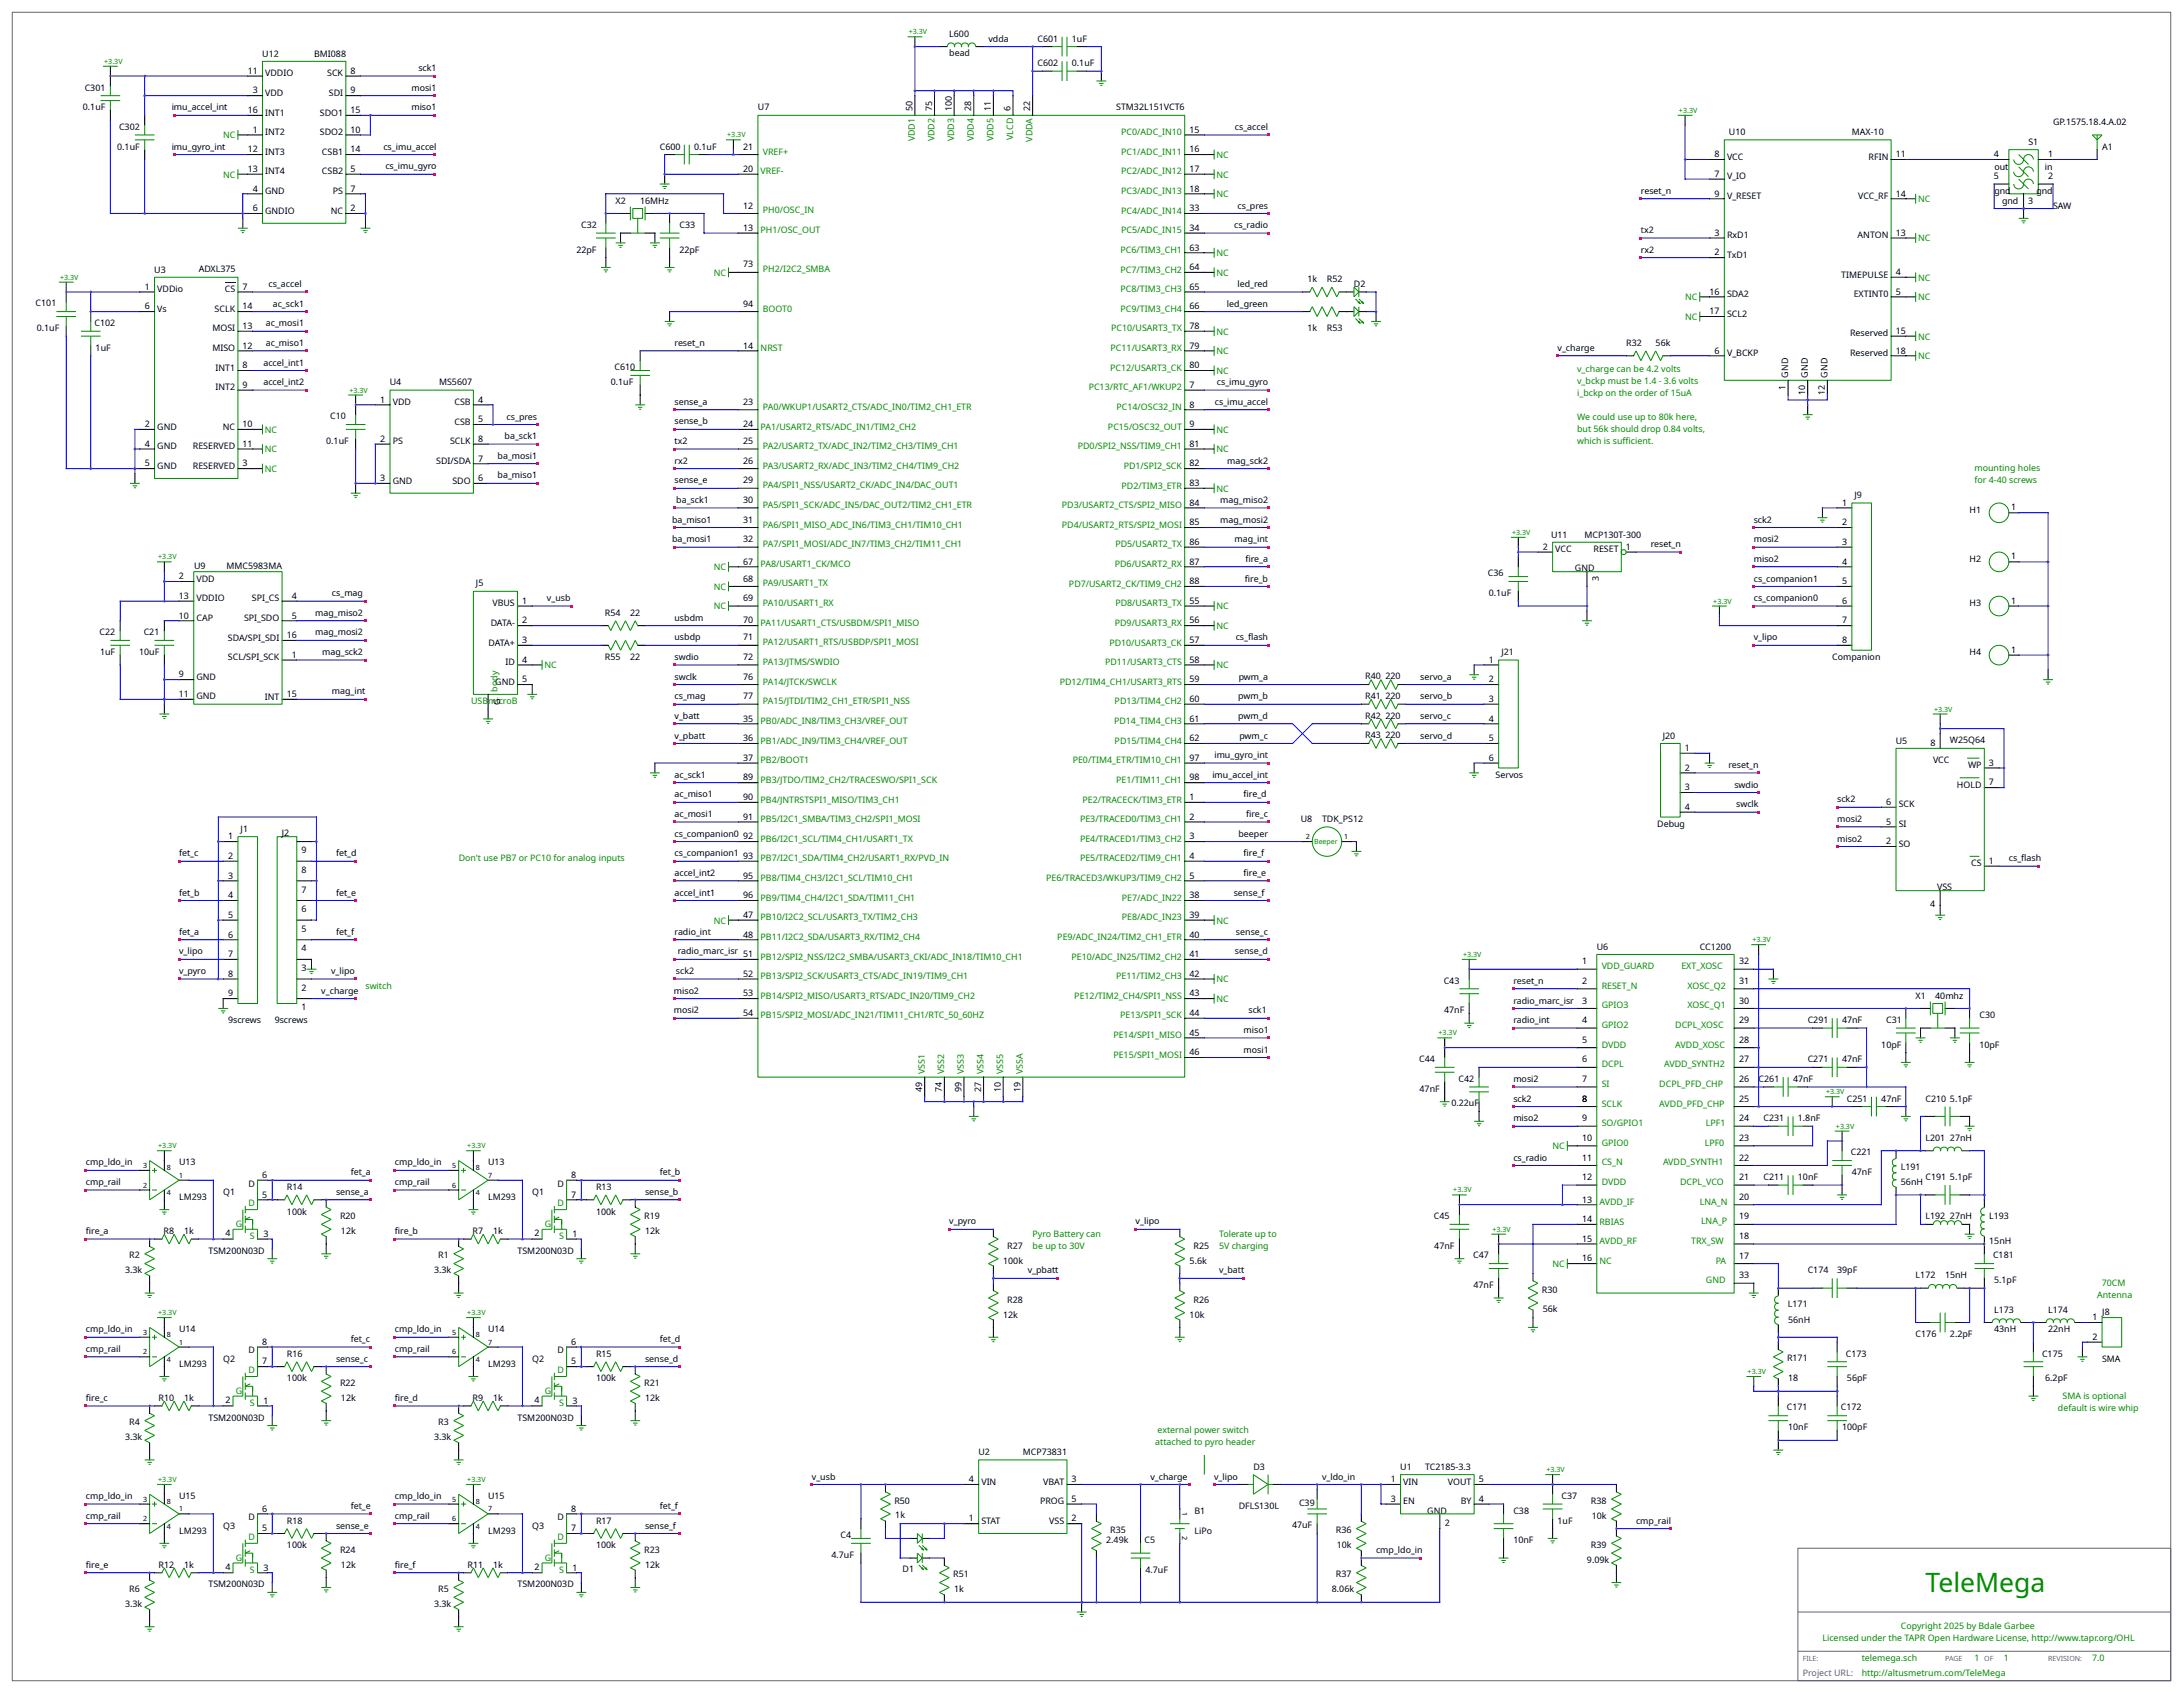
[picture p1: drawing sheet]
<svg xmlns="http://www.w3.org/2000/svg" width="1130mm" height="876mm" viewBox="0 0 1130 876" stroke-linecap="round" stroke-linejoin="round" font-family="sans-serif">
<defs><g id="words">
<text font-size="13.8" fill="#008b00" x="997" y="824">TeleMega</text>
<g font-size="4.6">
<text x="491" y="19">L600</text>
<text x="512" y="22">vdda</text>
<text x="537" y="22">C601</text>
<text x="555" y="22">1uF</text>
<text x="136" y="29">U12</text>
<text x="163" y="29">BMI088</text>
<text x="491" y="29">bead</text>
<text x="537" y="34">C602</text>
<text x="555" y="34">0.1uF</text>
<text x="128" y="38">11</text>
<text x="137" y="39">VDDIO</text>
<text x="169" y="39">SCK</text>
<text x="181" y="38">8</text>
<text x="217" y="37">sck1</text>
<text x="44" y="47">C301</text>
<text x="213" y="47">mosi1</text>
<text x="131" y="48">3</text>
<text x="137" y="50">VDD</text>
<text x="170" y="50">SDI</text>
<text x="181" y="48">9</text>
<text x="43" y="57">0.1uF</text>
<text x="89" y="57">imu_accel_int</text>
<text x="128" y="59">16</text>
<text x="137" y="60">INT1</text>
<text x="166" y="60">SDO1</text>
<text x="181" y="59">15</text>
<text x="213" y="57">miso1</text>
<text x="392" y="57">U7</text>
<text x="472" y="57" transform="rotate(-90 472 57)">50</text>
<text x="483" y="57" transform="rotate(-90 483 57)">75</text>
<text x="493" y="57" transform="rotate(-90 493 57)">100</text>
<text x="503" y="57" transform="rotate(-90 503 57)">28</text>
<text x="513" y="57" transform="rotate(-90 513 57)">11</text>
<text x="523" y="57" transform="rotate(-90 523 57)">6</text>
<text x="533" y="57" transform="rotate(-90 533 57)">22</text>
<text x="578" y="57">STM32L151VCT6</text>
<text x="1063" y="65">GP.1575.18.4.A.02</text>
<text x="62" y="67">C302</text>
<text x="131" y="69">1</text>
<text x="137" y="70">INT2</text>
<text x="166" y="70">SDO2</text>
<text x="181" y="69">10</text>
<text x="616" y="69">15</text>
<text x="639" y="67">cs_accel</text>
<text x="895" y="70">U10</text>
<text x="959" y="70">MAX-10</text>
<text x="61" y="77">0.1uF</text>
<text x="89" y="77">imu_gyro_int</text>
<text x="199" y="77">cs_imu_accel</text>
<text x="342" y="77">C600</text>
<text x="359" y="77">0.1uF</text>
<text x="385" y="77">21</text>
<text x="1050" y="75">S1</text>
<text x="1088" y="77">A1</text>
<text x="128" y="79">12</text>
<text x="137" y="80">INT3</text>
<text x="167" y="80">CSB1</text>
<text x="181" y="79">14</text>
<text x="616" y="79">16</text>
<text x="888" y="81">8</text>
<text x="894" y="83">VCC</text>
<text x="968" y="83">RFIN</text>
<text x="982" y="81">11</text>
<text x="1032" y="81">4</text>
<text x="1061" y="81">1</text>
<text x="128" y="89">13</text>
<text x="181" y="89">5</text>
<text x="200" y="88">cs_imu_gyro</text>
<text x="385" y="89">20</text>
<text x="616" y="89">17</text>
<text x="1033" y="88">out</text>
<text x="1059" y="88">in</text>
<text x="137" y="90">INT4</text>
<text x="167" y="90">CSB2</text>
<text x="888" y="92">7</text>
<text x="894" y="93">V_IO</text>
<text x="1032" y="93">5</text>
<text x="1061" y="93">2</text>
<text x="131" y="99">4</text>
<text x="137" y="100">GND</text>
<text x="172" y="100">PS</text>
<text x="181" y="99">7</text>
<text x="616" y="99">18</text>
<text x="850" y="100">reset_n</text>
<text x="888" y="102">9</text>
<text x="982" y="102">14</text>
<text x="1033" y="100">gnd</text>
<text x="1054" y="100">gnd</text>
<text x="319" y="105">X2</text>
<text x="331" y="105">16MHz</text>
<text x="385" y="108">12</text>
<text x="641" y="108">cs_pres</text>
<text x="894" y="103">V_RESET</text>
<text x="962" y="103">VCC_RF</text>
<text x="1037" y="105">gnd</text>
<text x="1050" y="105">3</text>
<text x="1063" y="108">SAW</text>
<text x="131" y="109">6</text>
<text x="137" y="111">GNDIO</text>
<text x="171" y="111">NC</text>
<text x="181" y="109">2</text>
<text x="616" y="109">33</text>
<text x="301" y="118">C32</text>
<text x="352" y="118">C33</text>
<text x="385" y="120">13</text>
<text x="616" y="120">34</text>
<text x="639" y="118">cs_radio</text>
<text x="850" y="121">tx2</text>
<text x="888" y="122">3</text>
<text x="894" y="123">RxD1</text>
<text x="962" y="123">ANTON</text>
<text x="982" y="122">13</text>
<text x="298" y="131">22pF</text>
<text x="352" y="131">22pF</text>
<text x="616" y="130">63</text>
<text x="850" y="131">rx2</text>
<text x="888" y="132">2</text>
<text x="894" y="133">TxD1</text>
<text x="80" y="141">U3</text>
<text x="103" y="141">ADXL375</text>
<text x="385" y="138">73</text>
<text x="616" y="140">64</text>
<text x="953" y="144">TIMEPULSE</text>
<text x="982" y="142">4</text>
<text x="75" y="150">1</text>
<text x="126" y="150">7</text>
<text x="139" y="149">cs_accel</text>
<text x="616" y="150">65</text>
<text x="641" y="149">led_red</text>
<text x="677" y="146">1k</text>
<text x="687" y="146">R52</text>
<text x="701" y="148">D2</text>
<text x="81" y="151">VDDio</text>
<text x="116" y="151">CS</text>
<text x="885" y="153">16</text>
<text x="894" y="154">SDA2</text>
<text x="960" y="154">EXTINT0</text>
<text x="982" y="153">5</text>
<text x="18" y="159">C101</text>
<text x="75" y="160">6</text>
<text x="81" y="161">Vs</text>
<text x="111" y="161">SCLK</text>
<text x="126" y="160">14</text>
<text x="141" y="159">ac_sck1</text>
<text x="385" y="159">94</text>
<text x="616" y="160">66</text>
<text x="635" y="159">led_green</text>
<text x="885" y="163">17</text>
<text x="894" y="164">SCL2</text>
<text x="19" y="171">0.1uF</text>
<text x="49" y="169">C102</text>
<text x="110" y="172">MOSI</text>
<text x="126" y="170">13</text>
<text x="138" y="169">ac_mosi1</text>
<text x="616" y="170">78</text>
<text x="677" y="171">1k</text>
<text x="687" y="171">R53</text>
<text x="982" y="173">15</text>
<text x="138" y="179">ac_miso1</text>
<text x="349" y="179">reset_n</text>
<text x="842" y="179">R32</text>
<text x="857" y="179">56k</text>
<text x="958" y="174">Reserved</text>
<text x="50" y="182">1uF</text>
<text x="110" y="182">MISO</text>
<text x="126" y="180">12</text>
<text x="385" y="180">14</text>
<text x="616" y="180">79</text>
<text x="806" y="182">v_charge</text>
<text x="888" y="183">6</text>
<text x="894" y="184">V_BCKP</text>
<text x="958" y="184">Reserved</text>
<text x="982" y="183">18</text>
<text x="112" y="192">INT1</text>
<text x="126" y="191">8</text>
<text x="136" y="189">accel_int1</text>
<text x="318" y="192">C610</text>
<text x="616" y="191">80</text>
<text x="926" y="195" transform="rotate(-90 926 195)">GND</text>
<text x="936" y="195" transform="rotate(-90 936 195)">GND</text>
<text x="946" y="195" transform="rotate(-90 946 195)">GND</text>
<text x="112" y="202">INT2</text>
<text x="126" y="201">9</text>
<text x="136" y="199">accel_int2</text>
<text x="202" y="200">U4</text>
<text x="227" y="199">MS5607</text>
<text x="316" y="199">0.1uF</text>
<text x="616" y="201">7</text>
<text x="630" y="199">cs_imu_gyro</text>
<text x="925" y="202" transform="rotate(-90 925 202)">1</text>
<text x="197" y="208">1</text>
<text x="203" y="210">VDD</text>
<text x="235" y="210">CSB</text>
<text x="248" y="208">4</text>
<text x="349" y="210">sense_a</text>
<text x="385" y="210">23</text>
<text x="629" y="210">cs_imu_accel</text>
<text x="935" y="204" transform="rotate(-90 935 204)">10</text>
<text x="945" y="204" transform="rotate(-90 945 204)">12</text>
<text x="616" y="211">8</text>
<text x="75" y="221">2</text>
<text x="126" y="221">10</text>
<text x="171" y="217">C10</text>
<text x="235" y="220">CSB</text>
<text x="248" y="219">5</text>
<text x="262" y="217">cs_pres</text>
<text x="349" y="220">sense_b</text>
<text x="385" y="221">24</text>
<text x="616" y="221">9</text>
<text x="81" y="222">GND</text>
<text x="115" y="222">NC</text>
<text x="261" y="227">ba_sck1</text>
<text x="75" y="231">4</text>
<text x="81" y="233">GND</text>
<text x="100" y="233">RESERVED</text>
<text x="126" y="231">11</text>
<text x="169" y="230">0.1uF</text>
<text x="197" y="229">2</text>
<text x="203" y="230">PS</text>
<text x="233" y="230">SCLK</text>
<text x="248" y="229">8</text>
<text x="349" y="230">tx2</text>
<text x="385" y="230">25</text>
<text x="616" y="231">81</text>
<text x="248" y="239">7</text>
<text x="258" y="237">ba_mosi1</text>
<text x="75" y="241">5</text>
<text x="81" y="243">GND</text>
<text x="100" y="243">RESERVED</text>
<text x="126" y="241">3</text>
<text x="226" y="240">SDI/SDA</text>
<text x="349" y="240">rx2</text>
<text x="385" y="240">26</text>
<text x="616" y="241">82</text>
<text x="635" y="240">mag_sck2</text>
<text x="197" y="249">3</text>
<text x="203" y="250">GND</text>
<text x="234" y="250">SDO</text>
<text x="248" y="249">6</text>
<text x="258" y="248">ba_miso1</text>
<text x="349" y="250">sense_e</text>
<text x="385" y="250">29</text>
<text x="616" y="252">83</text>
<text x="960" y="258">J9</text>
<text x="350" y="260">ba_sck1</text>
<text x="385" y="260">30</text>
<text x="616" y="262">84</text>
<text x="632" y="260">mag_miso2</text>
<text x="954" y="262">1</text>
<text x="1020" y="265">H1</text>
<text x="1041" y="264">1</text>
<text x="348" y="271">ba_miso1</text>
<text x="385" y="271">31</text>
<text x="616" y="272">85</text>
<text x="632" y="271">mag_mosi2</text>
<text x="908" y="271">sck2</text>
<text x="954" y="272">2</text>
<text x="348" y="281">ba_mosi1</text>
<text x="385" y="281">32</text>
<text x="639" y="281">mag_int</text>
<text x="803" y="278">U11</text>
<text x="820" y="278">MCP130T-300</text>
<text x="908" y="281">mosi2</text>
<text x="616" y="282">86</text>
<text x="799" y="285">2</text>
<text x="805" y="286">VCC</text>
<text x="825" y="286">RESET</text>
<text x="842" y="285">1</text>
<text x="855" y="283">reset_n</text>
<text x="954" y="282">3</text>
<text x="385" y="292">67</text>
<text x="616" y="292">87</text>
<text x="645" y="291">fre_a</text>
<text x="645" y="291">i</text>
<text x="908" y="291">miso2</text>
<text x="954" y="292">4</text>
<text x="1020" y="291">H2</text>
<text x="1041" y="290">1</text>
<text x="93" y="300">2</text>
<text x="100" y="295">U9</text>
<text x="117" y="295">MMC5983MA</text>
<text x="770" y="298">C36</text>
<text x="815" y="296">GND</text>
<text x="102" y="301">VDD</text>
<text x="246" y="304">J5</text>
<text x="385" y="301">68</text>
<text x="616" y="302">88</text>
<text x="645" y="301">fre_b</text>
<text x="645" y="301">i</text>
<text x="828" y="301" transform="rotate(-90 828 301)">3</text>
<text x="908" y="301">cs_companion1</text>
<text x="954" y="302">5</text>
<text x="93" y="310">13</text>
<text x="102" y="311">VDDIO</text>
<text x="130" y="311">SPI_CS</text>
<text x="151" y="310">4</text>
<text x="172" y="309">cs_mag</text>
<text x="283" y="311">v_usb</text>
<text x="385" y="311">69</text>
<text x="771" y="309">0.1uF</text>
<text x="908" y="311">cs_companion0</text>
<text x="255" y="314">VBUS</text>
<text x="270" y="313">1</text>
<text x="616" y="313">55</text>
<text x="954" y="313">6</text>
<text x="1020" y="314">H3</text>
<text x="1041" y="312">1</text>
<text x="93" y="320">10</text>
<text x="102" y="321">CAP</text>
<text x="126" y="321">SPI_SDO</text>
<text x="151" y="320">5</text>
<text x="163" y="319">mag_miso2</text>
<text x="254" y="324">DATA-</text>
<text x="270" y="323">2</text>
<text x="313" y="319">R54</text>
<text x="326" y="319">22</text>
<text x="349" y="321">usbdm</text>
<text x="385" y="323">70</text>
<text x="616" y="323">56</text>
<text x="954" y="323">7</text>
<text x="52" y="329">C22</text>
<text x="74" y="329">C21</text>
<text x="163" y="329">mag_mosi2</text>
<text x="118" y="332">SDA/SPI_SDI</text>
<text x="149" y="330">16</text>
<text x="253" y="334">DATA+</text>
<text x="270" y="333">3</text>
<text x="349" y="331">usbdp</text>
<text x="385" y="331">71</text>
<text x="616" y="333">57</text>
<text x="640" y="331">cs_fash</text>
<text x="646" y="331">l</text>
<text x="908" y="331">v_lipo</text>
<text x="954" y="333">8</text>
<text x="52" y="339">1uF</text>
<text x="72" y="339">10uF</text>
<text x="118" y="342">SCL/SPI_SCK</text>
<text x="151" y="340">1</text>
<text x="167" y="339">mag_sck2</text>
<text x="313" y="342">R55</text>
<text x="326" y="342">22</text>
<text x="349" y="342">swdio</text>
<text x="385" y="342">72</text>
<text x="777" y="339">J21</text>
<text x="949" y="342">Companion</text>
<text x="1020" y="339">H4</text>
<text x="1041" y="338">1</text>
<text x="262" y="344">ID</text>
<text x="270" y="343">4</text>
<text x="616" y="343">58</text>
<text x="771" y="343">1</text>
<text x="93" y="351">9</text>
<text x="102" y="352">GND</text>
<text x="270" y="353">5</text>
<text x="349" y="352">swclk</text>
<text x="385" y="352">76</text>
<text x="616" y="353">59</text>
<text x="641" y="352">pwm_a</text>
<text x="707" y="352">R40 220</text>
<text x="735" y="352">servo_a</text>
<text x="771" y="353">2</text>
<text x="172" y="359">mag_int</text>
<text x="256" y="354">GND</text>
<text x="93" y="361">11</text>
<text x="102" y="362">GND</text>
<text x="137" y="362">INT</text>
<text x="149" y="361">15</text>
<text x="259" y="365" transform="rotate(-90 259 365)">G</text>
<text x="349" y="362">cs_mag</text>
<text x="385" y="362">77</text>
<text x="616" y="363">60</text>
<text x="641" y="362">pwm_b</text>
<text x="707" y="362">R41 220</text>
<text x="735" y="362">servo_b</text>
<text x="771" y="363">3</text>
<text x="707" y="372">R42 220</text>
<text x="349" y="372">v_batt</text>
<text x="385" y="374">35</text>
<text x="616" y="374">61</text>
<text x="641" y="372">pwm_d</text>
<text x="735" y="372">servo_c</text>
<text x="771" y="374">4</text>
<text x="349" y="382">v_pbatt</text>
<text x="385" y="384">36</text>
<text x="616" y="384">62</text>
<text x="642" y="382">pwm_c</text>
<text x="707" y="382">R43 220</text>
<text x="735" y="382">servo_d</text>
<text x="771" y="384">5</text>
<text x="861" y="382">J20</text>
<text x="872" y="389">1</text>
<text x="982" y="385">U5</text>
<text x="1000" y="386">8</text>
<text x="1010" y="385">W25Q64</text>
<text x="385" y="394">37</text>
<text x="616" y="394">97</text>
<text x="629" y="392">imu_gyro_int</text>
<text x="771" y="394">6</text>
<text x="1001" y="395">VCC</text>
<text x="872" y="399">2</text>
<text x="895" y="398">reset_n</text>
<text x="1019" y="398">WP</text>
<text x="1030" y="396">3</text>
<text x="349" y="403">ac_sck1</text>
<text x="385" y="404">89</text>
<text x="616" y="404">98</text>
<text x="628" y="403">imu_accel_int</text>
<text x="774" y="403">Servos</text>
<text x="898" y="408">swdio</text>
<text x="1013" y="408">HOLD</text>
<text x="1030" y="407">7</text>
<text x="349" y="413">ac_miso1</text>
<text x="644" y="413">fre_d</text>
<text x="644" y="413">i</text>
<text x="872" y="409">3</text>
<text x="385" y="414">90</text>
<text x="616" y="414">1</text>
<text x="872" y="419">4</text>
<text x="899" y="418">swclk</text>
<text x="951" y="415">sck2</text>
<text x="977" y="417">6</text>
<text x="983" y="418">SCK</text>
<text x="349" y="423">ac_mosi1</text>
<text x="385" y="424">91</text>
<text x="616" y="424">2</text>
<text x="645" y="423">fre_c</text>
<text x="645" y="423">i</text>
<text x="673" y="425">U8</text>
<text x="685" y="425">TDK_PS12</text>
<text x="951" y="425">mosi2</text>
<text x="125" y="431">J1</text>
<text x="858" y="428">Debug</text>
<text x="977" y="427">5</text>
<text x="983" y="428">SI</text>
<text x="118" y="434">1</text>
<text x="146" y="433">J2</text>
<text x="349" y="433">cs_companion0</text>
<text x="385" y="434">92</text>
<text x="616" y="434">3</text>
<text x="641" y="433">beeper</text>
<text x="951" y="436">miso2</text>
<text x="977" y="437">2</text>
<text x="93" y="443">fet_c</text>
<text x="156" y="442">9</text>
<text x="174" y="443">fet_d</text>
<text x="349" y="443">cs_companion1</text>
<text x="644" y="443">fre_f</text>
<text x="644" y="443">i</text>
<text x="983" y="438">SO</text>
<text x="118" y="445">2</text>
<text x="385" y="445">93</text>
<text x="616" y="445">4</text>
<text x="1021" y="448">CS</text>
<text x="1030" y="447">1</text>
<text x="1040" y="446">cs_fash</text>
<text x="1047" y="446">l</text>
<text x="118" y="455">3</text>
<text x="156" y="452">8</text>
<text x="349" y="453">accel_int2</text>
<text x="385" y="455">95</text>
<text x="616" y="455">5</text>
<text x="644" y="453">fre_e</text>
<text x="644" y="453">i</text>
<text x="156" y="462">7</text>
<text x="1003" y="461">VSS</text>
<text x="93" y="464">fet_b</text>
<text x="118" y="465">4</text>
<text x="174" y="464">fet_e</text>
<text x="349" y="464">accel_int1</text>
<text x="385" y="465">96</text>
<text x="616" y="465">38</text>
<text x="639" y="464">sense_f</text>
<text x="156" y="472">6</text>
<text x="999" y="470">4</text>
<text x="118" y="475">5</text>
<text x="385" y="475">47</text>
<text x="616" y="475">39</text>
<text x="93" y="484">fet_a</text>
<text x="118" y="485">6</text>
<text x="156" y="482">5</text>
<text x="174" y="484">fet_f</text>
<text x="349" y="484">radio_int</text>
<text x="385" y="485">48</text>
<text x="616" y="485">40</text>
<text x="640" y="484">sense_c</text>
<text x="827" y="491">U6</text>
<text x="880" y="491">CC1200</text>
<text x="93" y="494">v_lipo</text>
<text x="118" y="495">7</text>
<text x="156" y="492">4</text>
<text x="351" y="494">radio_marc_isr</text>
<text x="385" y="495">51</text>
<text x="616" y="495">41</text>
<text x="639" y="494">sense_d</text>
<text x="156" y="503">3</text>
<text x="819" y="499">1</text>
<text x="900" y="499">32</text>
<text x="93" y="504">v_pyro</text>
<text x="118" y="506">8</text>
<text x="171" y="504">v_lipo</text>
<text x="350" y="504">sck2</text>
<text x="385" y="506">52</text>
<text x="616" y="506">42</text>
<text x="748" y="509">C43</text>
<text x="784" y="509">reset_n</text>
<text x="819" y="509">2</text>
<text x="900" y="509">31</text>
<text x="118" y="516">9</text>
<text x="156" y="513">2</text>
<text x="166" y="514">v_charge</text>
<text x="349" y="514">miso2</text>
<text x="385" y="516">53</text>
<text x="616" y="516">43</text>
<text x="784" y="519">radio_marc_isr</text>
<text x="819" y="519">3</text>
<text x="900" y="519">30</text>
<text x="992" y="517">X1</text>
<text x="1002" y="517">40mhz</text>
<text x="156" y="523">1</text>
<text x="349" y="525">mosi2</text>
<text x="385" y="526">54</text>
<text x="616" y="526">44</text>
<text x="646" y="525">sck1</text>
<text x="748" y="524">47nF</text>
<text x="1025" y="527">C30</text>
<text x="118" y="530">9screws</text>
<text x="142" y="530">9screws</text>
<text x="784" y="530">radio_int</text>
<text x="819" y="530">4</text>
<text x="900" y="530">29</text>
<text x="936" y="530">C291</text>
<text x="954" y="530">47nF</text>
<text x="977" y="530">C31</text>
<text x="616" y="536">45</text>
<text x="644" y="535">miso1</text>
<text x="819" y="540">5</text>
<text x="900" y="540">28</text>
<text x="644" y="545">mosi1</text>
<text x="974" y="542">10pF</text>
<text x="1025" y="542">10pF</text>
<text x="616" y="546">46</text>
<text x="735" y="550">C44</text>
<text x="819" y="550">6</text>
<text x="900" y="550">27</text>
<text x="936" y="550">C271</text>
<text x="954" y="550">47nF</text>
<text x="755" y="560">C42</text>
<text x="784" y="560">mosi2</text>
<text x="819" y="560">7</text>
<text x="900" y="560">26</text>
<text x="911" y="560">C261</text>
<text x="928" y="560">47nF</text>
<text x="478" y="565" transform="rotate(-90 478 565)">49</text>
<text x="488" y="565" transform="rotate(-90 488 565)">74</text>
<text x="498" y="565" transform="rotate(-90 498 565)">99</text>
<text x="508" y="565" transform="rotate(-90 508 565)">27</text>
<text x="518" y="565" transform="rotate(-90 518 565)">10</text>
<text x="528" y="565" transform="rotate(-90 528 565)">19</text>
<text x="735" y="565">47nF</text>
<text x="752" y="573">0.22uF</text>
<text x="784" y="570">sck2</text>
<text x="819" y="570">8</text>
<text x="900" y="570">25</text>
<text x="956" y="570">C251</text>
<text x="974" y="570">47nF</text>
<text x="997" y="570">C210 5.1pF</text>
<text x="784" y="580">miso2</text>
<text x="819" y="580">9</text>
<text x="900" y="580">24</text>
<text x="913" y="580">C231</text>
<text x="931" y="580">1.8nF</text>
<text x="819" y="591">10</text>
<text x="900" y="591">23</text>
<text x="997" y="591">L201 27nH</text>
<text x="958" y="598">C221</text>
<text x="44" y="603">cmp_ldo_in</text>
<text x="93" y="603">U13</text>
<text x="204" y="603">cmp_ldo_in</text>
<text x="253" y="603">U13</text>
<text x="784" y="601">cs_radio</text>
<text x="819" y="601">11</text>
<text x="900" y="601">22</text>
<text x="984" y="606">L191</text>
<text x="136" y="610">6</text>
<text x="182" y="608">fet_a</text>
<text x="296" y="610">8</text>
<text x="342" y="608">fet_b</text>
<text x="819" y="611">12</text>
<text x="900" y="611">21</text>
<text x="913" y="611">C211</text>
<text x="931" y="611">10nF</text>
<text x="959" y="608">47nF</text>
<text x="997" y="611">C191 5.1pF</text>
<text x="44" y="613">cmp_rail</text>
<text x="129" y="614">D</text>
<text x="149" y="616">R14</text>
<text x="204" y="613">cmp_rail</text>
<text x="289" y="614">D</text>
<text x="309" y="616">R13</text>
<text x="984" y="613">56nH</text>
<text x="93" y="621">LM293</text>
<text x="116" y="618">Q1</text>
<text x="136" y="620">5</text>
<text x="174" y="618">sense_a</text>
<text x="253" y="621">LM293</text>
<text x="276" y="618">Q1</text>
<text x="296" y="620">7</text>
<text x="334" y="618">sense_b</text>
<text x="819" y="622">13</text>
<text x="900" y="621">20</text>
<text x="149" y="629">100k</text>
<text x="309" y="629">100k</text>
<text x="176" y="631">R20</text>
<text x="334" y="631">R19</text>
<text x="491" y="634">v_pyro</text>
<text x="588" y="634">v_lipo</text>
<text x="742" y="631">C45</text>
<text x="819" y="633">14</text>
<text x="900" y="631">19</text>
<text x="997" y="631">L192 27nH</text>
<text x="1030" y="631">L193</text>
<text x="44" y="639">fre_a</text>
<text x="44" y="639">i</text>
<text x="85" y="639">R8</text>
<text x="95" y="639">1k</text>
<text x="117" y="640">4</text>
<text x="136" y="640">3</text>
<text x="177" y="639">12k</text>
<text x="204" y="639">fre_b</text>
<text x="204" y="639">i</text>
<text x="245" y="639">R7</text>
<text x="255" y="639">1k</text>
<text x="277" y="640">2</text>
<text x="296" y="640">1</text>
<text x="334" y="639">12k</text>
<text x="900" y="641">18</text>
<text x="522" y="646">R27</text>
<text x="618" y="646">R25</text>
<text x="743" y="646">47nF</text>
<text x="819" y="643">15</text>
<text x="1030" y="644">15nH</text>
<text x="67" y="651">R2</text>
<text x="108" y="649">TSM200N03D</text>
<text x="227" y="651">R1</text>
<text x="268" y="649">TSM200N03D</text>
<text x="763" y="651">C47</text>
<text x="819" y="653">16</text>
<text x="900" y="652">17</text>
<text x="1032" y="651">C181</text>
<text x="65" y="659">3.3k</text>
<text x="225" y="659">3.3k</text>
<text x="519" y="654">100k</text>
<text x="532" y="659">v_pbatt</text>
<text x="616" y="654">5.6k</text>
<text x="631" y="659">v_batt</text>
<text x="936" y="659">C174</text>
<text x="951" y="659">39pF</text>
<text x="900" y="662">33</text>
<text x="992" y="662">L172</text>
<text x="1007" y="662">15nH</text>
<text x="1033" y="664">5.1pF</text>
<text x="763" y="667">47nF</text>
<text x="798" y="669">R30</text>
<text x="522" y="674">R28</text>
<text x="618" y="674">R26</text>
<text x="926" y="677">L171</text>
<text x="519" y="682">12k</text>
<text x="616" y="682">10k</text>
<text x="799" y="679">56k</text>
<text x="1033" y="679">L173</text>
<text x="1060" y="679">L174</text>
<text x="1083" y="683">1</text>
<text x="1089" y="681">J8</text>
<text x="44" y="690">cmp_ldo_in</text>
<text x="93" y="690">U14</text>
<text x="204" y="690">cmp_ldo_in</text>
<text x="253" y="690">U14</text>
<text x="926" y="685">56nH</text>
<text x="1033" y="690">43nH</text>
<text x="1060" y="690">22nH</text>
<text x="182" y="695">fet_c</text>
<text x="342" y="695">fet_d</text>
<text x="992" y="692">C176</text>
<text x="1010" y="692">2.2pF</text>
<text x="1083" y="694">2</text>
<text x="44" y="700">cmp_rail</text>
<text x="129" y="701">D</text>
<text x="136" y="696">8</text>
<text x="204" y="700">cmp_rail</text>
<text x="289" y="701">D</text>
<text x="296" y="696">6</text>
<text x="93" y="707">LM293</text>
<text x="116" y="705">Q2</text>
<text x="136" y="706">7</text>
<text x="149" y="702">R16</text>
<text x="174" y="705">sense_c</text>
<text x="253" y="707">LM293</text>
<text x="276" y="705">Q2</text>
<text x="296" y="706">5</text>
<text x="309" y="702">R15</text>
<text x="334" y="705">sense_d</text>
<text x="925" y="705">R171</text>
<text x="956" y="702">C173</text>
<text x="1057" y="702">C175</text>
<text x="1088" y="705">SMA</text>
<text x="149" y="715">100k</text>
<text x="176" y="717">R22</text>
<text x="309" y="715">100k</text>
<text x="334" y="717">R21</text>
<text x="926" y="715">18</text>
<text x="956" y="715">56pF</text>
<text x="1059" y="715">6.2pF</text>
<text x="44" y="725">fre_c</text>
<text x="44" y="725">i</text>
<text x="82" y="725">R10</text>
<text x="95" y="725">1k</text>
<text x="177" y="725">12k</text>
<text x="204" y="725">fre_d</text>
<text x="204" y="725">i</text>
<text x="245" y="725">R9</text>
<text x="255" y="725">1k</text>
<text x="334" y="725">12k</text>
<text x="117" y="726">2</text>
<text x="136" y="727">1</text>
<text x="277" y="726">4</text>
<text x="296" y="727">3</text>
<text x="925" y="730">C171</text>
<text x="953" y="730">C172</text>
<text x="67" y="738">R4</text>
<text x="108" y="735">TSM200N03D</text>
<text x="227" y="738">R3</text>
<text x="268" y="735">TSM200N03D</text>
<text x="926" y="740">10nF</text>
<text x="954" y="740">100pF</text>
<text x="65" y="745">3.3k</text>
<text x="225" y="745">3.3k</text>
<text x="507" y="753">U2</text>
<text x="530" y="753">MCP73831</text>
<text x="649" y="761">D3</text>
<text x="725" y="761">U1</text>
<text x="738" y="761">TC2185-3.3</text>
<text x="420" y="766">v_usb</text>
<text x="502" y="767">4</text>
<text x="555" y="767">3</text>
<text x="596" y="766">v_charge</text>
<text x="629" y="766">v_lipo</text>
<text x="685" y="766">v_ldo_in</text>
<text x="720" y="767">1</text>
<text x="766" y="767">5</text>
<text x="508" y="768">VIN</text>
<text x="540" y="768">VBAT</text>
<text x="727" y="768">VIN</text>
<text x="750" y="768">VOUT</text>
<text x="44" y="776">cmp_ldo_in</text>
<text x="93" y="776">U15</text>
<text x="204" y="776">cmp_ldo_in</text>
<text x="253" y="776">U15</text>
<text x="463" y="778">R50</text>
<text x="539" y="779">PROG</text>
<text x="555" y="777">5</text>
<text x="673" y="780">C39</text>
<text x="720" y="777">3</text>
<text x="727" y="779">EN</text>
<text x="756" y="779">BY</text>
<text x="766" y="777">4</text>
<text x="808" y="776">C37</text>
<text x="824" y="778">R38</text>
<text x="136" y="782">6</text>
<text x="182" y="781">fet_e</text>
<text x="296" y="782">8</text>
<text x="342" y="781">fet_f</text>
<text x="464" y="786">1k</text>
<text x="618" y="784">B1</text>
<text x="641" y="781">DFLS130L</text>
<text x="739" y="783">GND</text>
<text x="784" y="784">C38</text>
<text x="44" y="786">cmp_rail</text>
<text x="116" y="791">Q3</text>
<text x="129" y="787">D</text>
<text x="149" y="789">R18</text>
<text x="174" y="791">sense_e</text>
<text x="204" y="786">cmp_rail</text>
<text x="276" y="791">Q3</text>
<text x="289" y="787">D</text>
<text x="309" y="789">R17</text>
<text x="334" y="791">sense_f</text>
<text x="502" y="788">1</text>
<text x="508" y="789">STAT</text>
<text x="543" y="789">VSS</text>
<text x="555" y="788">2</text>
<text x="669" y="791">47uF</text>
<text x="748" y="790">2</text>
<text x="806" y="789">1uF</text>
<text x="824" y="786">10k</text>
<text x="847" y="789">cmp_rail</text>
<text x="93" y="794">LM293</text>
<text x="136" y="793">5</text>
<text x="253" y="794">LM293</text>
<text x="296" y="793">7</text>
<text x="435" y="796">C4</text>
<text x="575" y="794">R35</text>
<text x="618" y="794">LiPo</text>
<text x="692" y="794">R36</text>
<text x="149" y="801">100k</text>
<text x="176" y="804">R24</text>
<text x="309" y="801">100k</text>
<text x="334" y="804">R23</text>
<text x="573" y="799">2.49k</text>
<text x="593" y="799">C5</text>
<text x="692" y="801">10k</text>
<text x="712" y="804">cmp_ldo_in</text>
<text x="784" y="799">10nF</text>
<text x="824" y="801">R39</text>
<text x="431" y="806">4.7uF</text>
<text x="822" y="809">9.09k</text>
<text x="44" y="812">fre_e</text>
<text x="44" y="812">i</text>
<text x="82" y="811">R12</text>
<text x="95" y="811">1k</text>
<text x="117" y="813">4</text>
<text x="136" y="813">3</text>
<text x="177" y="812">12k</text>
<text x="204" y="812">fre_f</text>
<text x="204" y="812">i</text>
<text x="242" y="811">R11</text>
<text x="255" y="811">1k</text>
<text x="277" y="813">2</text>
<text x="296" y="813">1</text>
<text x="334" y="812">12k</text>
<text x="467" y="814">D1</text>
<text x="593" y="814">4.7uF</text>
<text x="108" y="822">TSM200N03D</text>
<text x="268" y="822">TSM200N03D</text>
<text x="494" y="816">R51</text>
<text x="692" y="816">R37</text>
<text x="67" y="824">R6</text>
<text x="227" y="824">R5</text>
<text x="494" y="824">1k</text>
<text x="690" y="824">8.06k</text>
<text x="65" y="832">3.3k</text>
<text x="225" y="832">3.3k</text>
</g>
<g font-size="4.6" fill="#008b00">
<text x="116" y="72">NC</text>
<text x="581" y="70">PC0/ADC_IN10</text>
<text x="474" y="73" transform="rotate(-90 474 73)">VDD1</text>
<text x="484" y="73" transform="rotate(-90 484 73)">VDD2</text>
<text x="494" y="73" transform="rotate(-90 494 73)">VDD3</text>
<text x="504" y="73" transform="rotate(-90 504 73)">VDD4</text>
<text x="514" y="73" transform="rotate(-90 514 73)">VDD5</text>
<text x="525" y="72" transform="rotate(-90 525 72)">VLCD</text>
<text x="535" y="73" transform="rotate(-90 535 73)">VDDA</text>
<text x="395" y="80">VREF+</text>
<text x="581" y="80">PC1/ADC_IN11</text>
<text x="630" y="82">NC</text>
<text x="116" y="92">NC</text>
<text x="394" y="90">VREF-</text>
<text x="581" y="90">PC2/ADC_IN12</text>
<text x="630" y="92">NC</text>
<text x="581" y="100">PC3/ADC_IN13</text>
<text x="630" y="102">NC</text>
<text x="993" y="105">NC</text>
<text x="395" y="110">PH0/OSC_IN</text>
<text x="581" y="111">PC4/ADC_IN14</text>
<text x="394" y="121">PH1/OSC_OUT</text>
<text x="581" y="121">PC5/ADC_IN15</text>
<text x="993" y="125">NC</text>
<text x="580" y="131">PC6/TIM3_CH1</text>
<text x="630" y="133">NC</text>
<text x="370" y="143">NC</text>
<text x="395" y="141">PH2/I2C2_SMBA</text>
<text x="580" y="141">PC7/TIM3_CH2</text>
<text x="630" y="143">NC</text>
<text x="993" y="145">NC</text>
<text x="580" y="151">PC8/TIM3_CH3</text>
<text x="872" y="155">NC</text>
<text x="993" y="155">NC</text>
<text x="395" y="161">BOOT0</text>
<text x="580" y="161">PC9/TIM3_CH4</text>
<text x="872" y="166">NC</text>
<text x="575" y="172">PC10/USART3_TX</text>
<text x="630" y="173">NC</text>
<text x="993" y="176">NC</text>
<text x="394" y="182">NRST</text>
<text x="575" y="182">PC11/USART3_RX</text>
<text x="630" y="183">NC</text>
<text x="993" y="186">NC</text>
<text x="575" y="192">PC12/USART3_CK</text>
<text x="630" y="194">NC</text>
<text x="817" y="192">v_charge can be 4.2 volts</text>
<text x="564" y="202">PC13/RTC_AF1/WKUP2</text>
<text x="817" y="199">v_bckp must be 1.4 - 3.6 volts</text>
<text x="817" y="205">i_bckp on the order of 15uA</text>
<text x="395" y="212">PA0/WKUP1/USART2_CTS/ADC_IN0/TIM2_CH1_ETR</text>
<text x="578" y="212">PC14/OSC32_IN</text>
<text x="817" y="217">We could use up to 80k here,</text>
<text x="137" y="224">NC</text>
<text x="394" y="222">PA1/USART2_RTS/ADC_IN1/TIM2_CH2</text>
<text x="574" y="222">PC15/OSC32_OUT</text>
<text x="630" y="224">NC</text>
<text x="817" y="224">but 56k should drop 0.84 volts,</text>
<text x="395" y="232">PA2/USART2_TX/ADC_IN2/TIM2_CH3/TIM9_CH1</text>
<text x="558" y="233">PD0/SPI2_NSS/TIM9_CH1</text>
<text x="817" y="230">which is sufcient.</text>
<text x="840" y="230">f</text>
<text x="840" y="230">i</text>
<text x="137" y="234">NC</text>
<text x="630" y="234">NC</text>
<text x="137" y="244">NC</text>
<text x="395" y="243">PA3/USART2_RX/ADC_IN3/TIM2_CH4/TIM9_CH2</text>
<text x="582" y="243">PD1/SPI2_SCK</text>
<text x="1022" y="244">mounting holes</text>
<text x="1022" y="250">for 4-40 screws</text>
<text x="395" y="253">PA4/SPI1_NSS/USART2_CK/ADC_IN4/DAC_OUT1</text>
<text x="581" y="253">PD2/TIM3_ETR</text>
<text x="630" y="255">NC</text>
<text x="395" y="263">PA5/SPI1_SCK/ADC_IN5/DAC_OUT2/TIM2_CH1_ETR</text>
<text x="550" y="263">PD3/USART2_CTS/SPI2_MISO</text>
<text x="395" y="273">PA6/SPI1_MISO_ADC_IN6/TIM3_CH1/TIM10_CH1</text>
<text x="550" y="273">PD4/USART2_RTS/SPI2_MOSI</text>
<text x="395" y="283">PA7/SPI1_MOSI/ADC_IN7/TIM3_CH2/TIM11_CH1</text>
<text x="578" y="283">PD5/USART2_TX</text>
<text x="394" y="293">PA8/USART1_CK/MCO</text>
<text x="577" y="293">PD6/USART2_RX</text>
<text x="370" y="295">NC</text>
<text x="370" y="305">NC</text>
<text x="395" y="304">PA9/USART1_TX</text>
<text x="553" y="304">PD7/USART2_CK/TIM9_CH2</text>
<text x="370" y="315">NC</text>
<text x="395" y="314">PA10/USART1_RX</text>
<text x="578" y="314">PD8/USART3_TX</text>
<text x="630" y="315">NC</text>
<text x="394" y="324">PA11/USART1_CTS/USBDM/SPI1_MISO</text>
<text x="577" y="324">PD9/USART3_RX</text>
<text x="630" y="326">NC</text>
<text x="395" y="334">PA12/USART1_RTS/USBDP/SPI1_MOSI</text>
<text x="574" y="334">PD10/USART3_CK</text>
<text x="282" y="346">NC</text>
<text x="395" y="344">PA13/JTMS/SWDIO</text>
<text x="572" y="344">PD11/USART3_CTS</text>
<text x="630" y="346">NC</text>
<text x="258" y="358" transform="rotate(-90 258 358)">body</text>
<text x="395" y="354">PA14/JTCK/SWCLK</text>
<text x="549" y="354">PD12/TIM4_CH1/USART3_RTS</text>
<text x="244" y="364">USBmicroB</text>
<text x="395" y="364">PA15/JTDI/TIM2_CH1_ETR/SPI1_NSS</text>
<text x="577" y="365">PD13/TIM4_CH2</text>
<text x="394" y="375">PB0/ADC_IN8/TIM3_CH3/VREF_OUT</text>
<text x="577" y="375">PD14_TIM4_CH3</text>
<text x="394" y="385">PB1/ADC_IN9/TIM3_CH4/VREF_OUT</text>
<text x="577" y="385">PD15/TIM4_CH4</text>
<text x="394" y="395">PB2/BOOT1</text>
<text x="555" y="395">PE0/TIM4_ETR/TIM10_CH1</text>
<text x="394" y="405">PB3/JTDO/TIM2_CH2/TRACESWO/SPI1_SCK</text>
<text x="578" y="405">PE1/TIM11_CH1</text>
<text x="394" y="415">PB4/JNTRSTSPI1_MISO/TIM3_CH1</text>
<text x="560" y="415">PE2/TRACECK/TIM3_ETR</text>
<text x="394" y="426">PB5/I2C1_SMBA/TIM3_CH2/SPI1_MOSI</text>
<text x="559" y="426">PE3/TRACED0/TIM3_CH1</text>
<text x="394" y="436">PB6/I2C1_SCL/TIM4_CH1/USART1_TX</text>
<text x="559" y="436">PE4/TRACED1/TIM3_CH2</text>
<text x="237" y="446">Don't use PB7 or PC10 for analog inputs</text>
<text x="394" y="446">PB7/I2C1_SDA/TIM4_CH2/USART1_RX/PVD_IN</text>
<text x="559" y="446">PE5/TRACED2/TIM9_CH1</text>
<text x="394" y="456">PB8/TIM4_CH3/I2C1_SCL/TIM10_CH1</text>
<text x="542" y="456">PE6/TRACED3/WKUP3/TIM9_CH2</text>
<text x="394" y="466">PB9/TIM4_CH4/I2C1_SDA/TIM11_CH1</text>
<text x="581" y="466">PE7/ADC_IN22</text>
<text x="370" y="478">NC</text>
<text x="394" y="476">PB10/I2C2_SCL/USART3_TX/TIM2_CH3</text>
<text x="581" y="476">PE8/ADC_IN23</text>
<text x="630" y="478">NC</text>
<text x="394" y="487">PB11/I2C2_SDA/USART3_RX/TIM2_CH4</text>
<text x="547" y="487">PE9/ADC_IN24/TIM2_CH1_ETR</text>
<text x="394" y="497">PB12/SPI2_NSS/I2C2_SMBA/USART3_CKI/ADC_IN18/TIM10_CH1</text>
<text x="555" y="497">PE10/ADC_IN25/TIM2_CH2</text>
<text x="829" y="502">VDD_GUARD</text>
<text x="871" y="502">EXT_XOSC</text>
<text x="394" y="507">PB13/SPI2_SCK/USART3_CTS/ADC_IN19/TIM9_CH1</text>
<text x="578" y="507">PE11/TIM2_CH3</text>
<text x="630" y="509">NC</text>
<text x="189" y="512">switch</text>
<text x="829" y="512">RESET_N</text>
<text x="874" y="512">XOSC_Q2</text>
<text x="394" y="517">PB14/SPI2_MISO/USART3_RTS/ADC_IN20/TIM9_CH2</text>
<text x="556" y="517">PE12/TIM2_CH4/SPI1_NSS</text>
<text x="630" y="519">NC</text>
<text x="829" y="522">GPIO3</text>
<text x="874" y="522">XOSC_Q1</text>
<text x="394" y="527">PB15/SPI2_MOSI/ADC_IN21/TIM11_CH1/RTC_50_60HZ</text>
<text x="580" y="527">PE13/SPI1_SCK</text>
<text x="829" y="532">GPIO2</text>
<text x="867" y="532">DCPL_XOSC</text>
<text x="576" y="537">PE14/SPI1_MISO</text>
<text x="829" y="542">DVDD</text>
<text x="867" y="542">AVDD_XOSC</text>
<text x="576" y="547">PE15/SPI1_MOSI</text>
<text x="479" y="556" transform="rotate(-90 479 556)">VSS1</text>
<text x="489" y="556" transform="rotate(-90 489 556)">VSS2</text>
<text x="499" y="556" transform="rotate(-90 499 556)">VSS3</text>
<text x="509" y="556" transform="rotate(-90 509 556)">VSS4</text>
<text x="519" y="556" transform="rotate(-90 519 556)">VSS5</text>
<text x="530" y="556" transform="rotate(-90 530 556)">VSSA</text>
<text x="829" y="552">DCPL</text>
<text x="862" y="552">AVDD_SYNTH2</text>
<text x="829" y="563">SI</text>
<text x="859" y="563">DCPL_PFD_CHP</text>
<text x="829" y="573">SCLK</text>
<text x="859" y="573">AVDD_PFD_CHP</text>
<text x="829" y="583">SO/GPIO1</text>
<text x="883" y="583">LPF1</text>
<text x="829" y="593">GPIO0</text>
<text x="883" y="593">LPF0</text>
<text x="804" y="595">NC</text>
<text x="829" y="603">CS_N</text>
<text x="861" y="603">AVDD_SYNTH1</text>
<text x="829" y="613">DVDD</text>
<text x="870" y="613">DCPL_VCO</text>
<text x="828" y="624">AVDD_IF</text>
<text x="880" y="624">LNA_N</text>
<text x="129" y="624">D</text>
<text x="289" y="624">D</text>
<text x="122" y="635">G</text>
<text x="282" y="635">G</text>
<text x="828" y="634">RBIAS</text>
<text x="881" y="634">LNA_P</text>
<text x="129" y="641">S</text>
<text x="289" y="641">S</text>
<text x="535" y="640">Pyro Battery can</text>
<text x="631" y="640">Tolerate up to</text>
<text x="535" y="646">be up to 30V</text>
<text x="631" y="646">5V charging</text>
<text x="828" y="644">AVDD_RF</text>
<text x="876" y="644">TRX_SW</text>
<text x="804" y="656">NC</text>
<text x="828" y="654">NC</text>
<text x="888" y="654">PA</text>
<text x="883" y="664">GND</text>
<text x="1088" y="666">70CM</text>
<text x="1086" y="672">Antenna</text>
<text x="129" y="711">D</text>
<text x="289" y="711">D</text>
<text x="122" y="721">G</text>
<text x="282" y="721">G</text>
<text x="1068" y="724">SMA is optional</text>
<text x="129" y="728">S</text>
<text x="289" y="728">S</text>
<text x="1066" y="730">default is wire whip</text>
<text x="599" y="742">external power switch</text>
<text x="598" y="748">attached to pyro header</text>
<text x="129" y="797">D</text>
<text x="289" y="797">D</text>
<text x="122" y="808">G</text>
<text x="282" y="808">G</text>
<text x="129" y="814">S</text>
<text x="289" y="814">S</text>
<text x="984" y="843">Copyright 2025 by Bdale Garbee</text>
<text x="944" y="850">Licensed under the TAPR Open Hardware License, http://www.tapr.org/OHL</text>
<text x="964" y="860">telemega.sch</text>
<text x="1022" y="860">1</text>
<text x="1038" y="860">1</text>
<text x="1083" y="860">7.0</text>
<text x="964" y="867">http://altusmetrum.com/TeleMega</text>
</g>
<text font-size="4.6" fill="#666" x="933" y="867">Project URL:</text>
<g font-size="3.7" fill="#008b00">
<text x="471" y="18">+3.3V</text>
<text x="54" y="33">+3.3V</text>
<text x="869" y="58">+3.3V</text>
<text x="377" y="71">+3.3V</text>
<text x="31" y="145">+3.3V</text>
<text x="181" y="203">+3.3V</text>
<text x="783" y="277">+3.3V</text>
<text x="82" y="290">+3.3V</text>
<text x="887" y="312">+3.3V</text>
<text x="1001" y="368">+3.3V</text>
<text x="680" y="437">Beeper</text>
<text x="907" y="488">+3.3V</text>
<text x="758" y="495">+3.3V</text>
<text x="745" y="536">+3.3V</text>
<text x="946" y="566">+3.3V</text>
<text x="951" y="584">+3.3V</text>
<text x="82" y="594">+3.3V</text>
<text x="242" y="594">+3.3V</text>
<text x="752" y="617">+3.3V</text>
<text x="773" y="638">+3.3V</text>
<text x="82" y="681">+3.3V</text>
<text x="242" y="681">+3.3V</text>
<text x="905" y="711">+3.3V</text>
<text x="82" y="767">+3.3V</text>
<text x="242" y="767">+3.3V</text>
<text x="801" y="762">+3.3V</text>
</g>
<g font-size="3.7">
<text x="676" y="434">2</text>
<text x="696" y="434">1</text>
<text x="74" y="605">3</text>
<text x="86" y="606">8</text>
<text x="234" y="605">5</text>
<text x="246" y="606">8</text>
<text x="93" y="610">1</text>
<text x="253" y="610">7</text>
<text x="74" y="615">2</text>
<text x="234" y="615">6</text>
<text x="86" y="618">4</text>
<text x="246" y="618">4</text>
<text x="74" y="691">3</text>
<text x="86" y="692">8</text>
<text x="93" y="696">1</text>
<text x="234" y="691">5</text>
<text x="246" y="692">8</text>
<text x="253" y="696">7</text>
<text x="74" y="701">2</text>
<text x="234" y="701">6</text>
<text x="86" y="705">4</text>
<text x="246" y="705">4</text>
<text x="74" y="777">3</text>
<text x="86" y="779">8</text>
<text x="234" y="777">5</text>
<text x="246" y="779">8</text>
<text x="93" y="782">1</text>
<text x="253" y="782">7</text>
<text x="612" y="783" transform="rotate(90 612 783)">1</text>
<text x="74" y="787">2</text>
<text x="86" y="791">4</text>
<text x="234" y="787">6</text>
<text x="246" y="791">4</text>
<text x="612" y="795" transform="rotate(90 612 795)">2</text>
</g>
<g font-size="3.7" fill="#666">
<text x="933" y="860">FILE:</text>
<text x="1007" y="860">PAGE</text>
<text x="1027" y="860">OF</text>
<text x="1060" y="860">REVISION:</text>
</g>
</g></defs>
<path d="M6 6h1118v864h-1118zM931 801h193v69h-193zM931 834h193M931 855h193" fill="none" stroke="#666" stroke-width=".52"/>
<g fill="none" stroke="#00f" stroke-width=".52">
<path d="M57 39h71M75 39v21M187 39h38M486 24h-12v26M509 24h31M535 24v26M535 37h5M563 24h7v13h-7M75 50h53M90 60h38M187 50h38M187 60h38"/>
<path d="M192 60v10h-5M474 47h51v3M484 47v3M494 47v3M504 47v3M514 47v3M57 62v48h71M380 77v3M624 70h33M872 65v28h13M75 83v27M90 80h38"/>
<path d="M187 90h38M187 80h38M344 80v10h38M367 80h15M872 83h13M987 83h46M1033 95v13h30v-13M1063 83h23M128 100h-2v13M187 110h2M187 100h2v13M321 110h-7v-10h61v10h7"/>
<path d="M339 110h25v11h18M624 110h33M850 103h35M624 121h33M850 123h35M850 133h35M34 151h38M47 151v10h25M131 151h28M624 151h50M707 151h5v10h-5M34 174v69h38"/>
<path d="M131 161h28M131 171h28M347 161h35M624 161h50M47 184v59M131 182h28M131 192h28M331 182h51M806 184h36M865 184h20M131 202h28M184 210h10"/>
<path d="M253 210h2v10M253 220h25M349 212h33M624 212h33M624 202h33M926 204v3h20v-3M936 204v6M70 232h2M72 222h-2v23M194 230v20h-10v-18M253 230h25M349 222h33"/>
<path d="M349 232h33M253 250h25M253 240h25M349 253h33M349 243h33M624 243h33M349 273h33M349 263h33M624 273h33M624 263h33M908 273h43M944 263h7"/>
<path d="M1045 265h15v82M85 296v15M349 283h33M624 283h33M624 293h33M786 283v5M786 286h10M847 286h23M908 283h43M908 293h43M1045 291h15M85 301h8"/>
<path d="M93 311h-31v10M154 311h35M276 314h20M624 304h33M786 311v3h36M822 304v12M890 319v5h61M908 314h43M908 304h43M1045 314h15M85 321h8M154 321h35"/>
<path d="M154 331h35M276 334h35M276 324h35M334 334h48M334 324h48M624 334h33M908 334h43M1045 339h15M62 344v18h31M85 344v20M85 352h8M154 342h35"/>
<path d="M349 344h33M349 354h33M624 354h81M728 354h40M763 344h5M154 362h35M349 375h33M349 364h33M624 375h45l10 10h26M624 364h81M705 375h-26l-10 10h-45M728 375h40"/>
<path d="M728 364h40M1005 375v5M1005 377h33v31h-3M339 395h43M349 385h33M624 395h33M728 385h40M763 395h5M878 390h7M1035 398h3M349 415h33M349 405h33"/>
<path d="M624 415h33M624 405h33M878 400h33M878 410h33M951 418h23M113 436h3M161 436h3M349 436h33M349 425h33M624 436h50M624 425h33M700 436h2"/>
<path d="M878 420h33M951 438h23M951 428h23M93 446h23M113 456h3M161 456h3M161 446h23M349 456h33M349 446h33M624 456h33M624 446h33M1035 448h20"/>
<path d="M93 466h23M113 476h3M161 476h3v-53h-51v84M161 466h23M349 466h33M624 466h33M93 497h23M93 486h23M161 486h23M349 497h33M349 486h33M624 497h33"/>
<path d="M624 486h33M911 494v79M93 507h23M161 507h23M161 517h23M349 507h33M349 517h33M761 502h56M784 512h33M908 512h112v10h-8M908 502h10M349 527h33"/>
<path d="M624 527h33M624 537h33M784 522h33M784 532h33M908 522h86M908 532h31M961 532h5v31M624 547h33M748 542h69M766 552h51M908 552h31M908 542h3"/>
<path d="M961 552h5M479 568v2h51v-2M489 568v2M499 568v2M504 570v3M509 568v2M519 568v2M784 573h33M784 563h33M908 573h51M908 563h5M936 563h51v10h-5"/>
<path d="M997 578h-3v18M784 583h33M908 583h8M939 583v10h-31M954 591h-8v12h-38M997 596h-23v28h-66M1020 596h7v25M44 616h28M44 606h28M98 611h12v30M138 611h54M141 611v10"/>
<path d="M204 616h28M204 606h28M258 611h13v30M298 611h54M301 611v10M784 603h33M817 613h-8v11M908 613h8M939 613h15M994 618v16h3M997 618h-15v16h-74M1020 618h7"/>
<path d="M138 621h6M166 621h26M298 621h6M326 621h26M491 636h23M588 636h23M756 624h61M817 634h-23v25M44 641h36M103 641h13M138 641h3v5M204 641h36"/>
<path d="M263 641h13M298 641h3v5M514 659v5M611 659v5M776 644h41M908 654h13v13h18M908 644h119M514 662h33M611 662h33M961 667h33M992 667v18h2M1017 667h10v18"/>
<path d="M1020 667v18h-3M44 692h28M98 697h12v31M138 697h54M141 697v10M204 692h28M258 697h13v31M298 697h54M301 697v10M921 690v5M921 692h30v3M1050 685h5"/>
<path d="M1053 685v10M1078 685h3M1081 695h-3v2M44 702h28M138 707h6M166 707h26M204 702h28M298 707h6M326 707h26M908 718v2h43M921 718v5M951 718v5"/>
<path d="M44 728h36M103 728h13M138 728h3v5M204 728h36M263 728h13M298 728h3v5M921 745h30M44 779h28M204 779h28M420 768h79M446 768v18M560 768h56"/>
<path d="M560 779h8v5M591 768v26M611 768v13M629 768h12M664 768h54M682 768v3M705 768v16M715 768v11h3M771 768h66M771 779h8M44 789h28M98 784h12v30"/>
<path d="M138 784h54M138 794h6M141 784v10M166 794h26M204 789h28M258 784h13v30M298 784h54M298 794h6M301 784v10M326 794h26M458 791v5h13M489 789v7h-8"/>
<path d="M499 789h-33v17h5M560 789v40M611 799v30M682 794v35M745 791v38h-299v-20M837 791h28M44 814h36M103 814h13M138 814h3v5M204 814h36M263 814h13M298 814h3v5"/>
<path d="M481 806h8M568 806v23M591 817v12M705 806h30"/>
</g>
<g fill="none" stroke="#000" stroke-width=".52">
<path d="M474 19v5M57 34v10M128 39h8M179 39h8M486 24h4M505 24h4M540 24h5M540 37h5M558 24h5M558 37h5M570 37v5M57 57v5"/>
<path d="M75 60v5M128 60h8M128 50h8M179 60h8M179 50h8M474 50v10M484 50v10M494 50v10M504 50v10M514 50v10M525 50v10M535 50v10"/>
<path d="M872 60v5M75 77v6M123 70h13M179 70h8M380 72v5M613 70h11M1086 77v6M123 90h13M128 80h8M179 90h8M179 80h8M344 80h5"/>
<path d="M344 90v5M362 80h5M382 90h10M382 80h10M613 90h16M613 80h16M885 83h8M885 93h8M979 83h8M1033 83h7M1033 95h7M1055 83h8"/>
<path d="M1055 95h8M126 113v5M128 100h8M128 110h8M179 100h8M179 110h8M189 113v5M314 110v6M321 110h5M334 110h5M347 110v6M382 110h10"/>
<path d="M613 100h16M613 110h11M885 103h8M979 103h13M1048 100v13M314 128v10M326 121h-5v5M334 121h5v5M347 128v10M382 121h10M613 121h11M613 131h16"/>
<path d="M885 123h8M885 133h8M979 123h13M34 146v10M72 151h8M116 146h6M123 151h8M377 141h15M613 141h16M613 151h11M674 151h4M693 151h8"/>
<path d="M704 151h3M880 154h13M979 154h13M979 144h13M34 169v5M47 161v5M47 179v5M72 161h8M123 161h8M123 171h8M347 161v5M382 161h10"/>
<path d="M613 161h11M613 171h16M674 161h4M693 161h8M704 161h3M712 161v5M880 164h13M979 174h13M123 182h8M123 192h8M331 182v5M331 199v11"/>
<path d="M382 182h10M613 182h16M613 192h16M842 184h4M861 184h4M885 184h8M926 197v7M936 197v7M946 197v7M979 184h13M123 202h8M184 204v11"/>
<path d="M194 210h8M245 210h8M245 220h8M382 212h10M613 202h11M613 212h11M936 210v5M72 222h8M72 232h8M123 222h13M123 232h13M184 227v5"/>
<path d="M194 230h8M245 230h8M382 222h10M382 232h10M613 222h16M613 232h16M70 245v5M72 243h8M123 243h13M184 250v5M194 250h8M245 250h8"/>
<path d="M245 240h8M382 243h10M382 253h10M613 243h11M613 253h16M382 273h10M382 263h10M613 273h11M613 263h11M786 278v5M944 263v5M951 273h8"/>
<path d="M951 263h8M1040 265h5M85 291v5M377 293h15M382 283h10M613 283h11M613 293h11M786 288v5M796 286h8M822 296v8M842 286h5M951 283h8"/>
<path d="M951 293h8M1040 291h5M93 311h7M93 301h7M146 311h8M268 314h8M377 314h15M377 304h15M613 314h16M613 304h11M786 306v5M822 316v5"/>
<path d="M890 314v5M951 314h8M951 304h8M1040 314h5M62 321v5M62 339v5M85 321v5M85 339v5M93 321h7M146 331h8M146 321h8M268 324h8"/>
<path d="M268 334h8M311 324h4M311 334h4M330 324h4M330 334h4M382 324h10M382 334h10M613 324h16M613 334h11M951 324h8M951 334h8M1040 339h5"/>
<path d="M93 352h7M146 342h8M253 359v13M268 354h8v5M268 344h13M382 344h10M382 354h10M613 344h16M613 354h11M705 354h4M724 354h4M763 344v5"/>
<path d="M768 344h8M768 354h8M1060 347v5M85 364v6M93 362h7M146 362h8M382 375h10M382 364h10M613 375h11M613 364h11M705 375h4M705 364h4"/>
<path d="M724 375h4M724 364h4M768 375h8M768 364h8M1005 370v5M1005 380v7M339 395v5M382 385h10M382 395h10M613 385h11M613 395h11M705 385h4"/>
<path d="M724 385h4M763 395v5M768 385h8M768 395h8M870 390h8M885 390v5M1027 398h8M382 415h10M382 405h10M613 415h11M613 405h11M870 400h8"/>
<path d="M870 410h8M974 418h8M1027 408h8M116 436h7M154 436h7M382 436h10M382 425h10M613 436h11M613 425h11M674 436h5M695 436h5M702 436v5"/>
<path d="M870 420h8M974 438h8M974 428h8M116 446h7M116 456h7M154 446h7M154 456h7M382 446h10M382 456h10M613 446h11M613 456h11M1027 448h8"/>
<path d="M116 466h7M116 476h7M154 466h7M154 476h7M377 476h15M382 466h10M613 466h11M613 476h16M1005 461v13M116 486h7M116 497h7M154 486h7"/>
<path d="M154 497h7v5M382 486h10M382 497h10M613 486h11M613 497h11M761 497v10M911 489v5M116 507h7M123 517h-7v5M154 507h7M154 517h7M382 507h10"/>
<path d="M382 517h10M613 507h16M613 517h16M761 519v11M817 502h10M817 512h10M898 502h10M898 512h10M918 502v5M382 527h10M613 527h11M613 537h11"/>
<path d="M748 537v10M817 522h10M817 532h10M898 522h10M898 532h10M939 532h5M956 532h5M987 522v5M987 540v10M994 522h5M999 532h-5v5M1007 522h5"/>
<path d="M1007 532h5v5M1020 522v5M1020 540v10M479 558v10M489 558v10M499 558v10M509 558v10M519 558v10M530 558v10M613 547h11M766 552v6M817 552h10"/>
<path d="M817 542h10M898 552h10M898 542h10M939 552h5M956 552h5M504 573v5M748 560v10M766 570v10M817 573h10M817 563h10M898 573h10M898 563h10"/>
<path d="M913 563h5M931 563h5M949 568v5M959 573h5M977 573h5M987 573v5M997 578h5M1015 578h5v5M85 596v10M245 596v10M812 593h15M817 583h10"/>
<path d="M898 583h10M898 593h10M916 583h5M933 583h6M954 585v11M982 596v3M997 596h4M1016 596h4M72 606h5M72 616h5M85 616v10M93 611h5"/>
<path d="M133 611h5M232 606h5M232 616h5M245 616v10M253 611h5M293 611h5M756 618v11M817 613h10M817 603h10M898 613h10M898 603h10M916 613h5"/>
<path d="M933 613h6M954 608v10M982 615v3M997 618h5M1015 618h5M133 621h5M144 621h3M163 621h3M169 621v4M293 621h5M304 621h3M323 621h3"/>
<path d="M329 621v4M514 636v4M611 636v4M776 639v10M817 634h10M817 624h10M898 634h10M898 624h10M997 634h4M1016 634h4v5M1027 621v4M77 641v4"/>
<path d="M80 641h4M99 641h4M116 641h5M133 641h5M141 646v6M169 640v9M237 641v4M240 641h4M259 641h4M276 641h5M293 641h5M301 646v6"/>
<path d="M329 640v9M514 655v4M611 655v4M756 641v11M794 659v4M812 654h15M817 644h10M898 654h10M898 644h10M1027 640v9M77 660v9M237 660v9"/>
<path d="M514 664v4M611 664v4M776 662v10M794 678v9M898 664h10v5M921 667v4M939 667h5M956 667h5M994 667h4M1013 667h4M1027 662v5M72 692h5"/>
<path d="M85 682v10M93 697h5M133 697h5M232 692h5M245 682v10M253 697h5M293 697h5M514 683v9M611 683v9M921 686v4M921 695v3M951 695v5"/>
<path d="M994 685h5M1012 685h5M1027 685h4M1046 685h4M1053 695v5M1055 685h4M1074 685h4M1078 697v5M1081 695h7M1081 685h7M72 702h5M85 702v10"/>
<path d="M133 707h5M144 707h3M163 707h3M169 707v4M232 702h5M245 702v10M293 707h5M304 707h3M323 707h3M329 707v4M908 712v6M921 714v4"/>
<path d="M951 712v6M1053 712v11M77 728v4M80 728h4M99 728h4M116 728h5M133 728h5M141 733v5M169 726v9M237 728v4M240 728h4M259 728h4"/>
<path d="M276 728h5M293 728h5M301 733v5M329 726v9M921 723v5M951 723v5M77 747v9M237 747v9M921 740v11M951 740v5M72 779h5M85 768v11"/>
<path d="M232 779h5M245 768v11M458 768v4M499 768h8M552 768h8M552 779h8M641 768h5M659 768h5M682 771v5M718 768h7M718 779h7M763 768h8"/>
<path d="M763 779h8M779 779v5M804 763v10M837 768v4M72 789h5M85 789v10M93 784h5M133 794h5M133 784h5M144 794h3M163 794h3M169 794v4"/>
<path d="M232 789h5M245 789v10M253 784h5M293 794h5M293 784h5M304 794h3M323 794h3M329 794v4M446 786v5M458 787v4M471 796h4M478 796h3"/>
<path d="M499 789h8M552 789h8M568 784v3M591 794v5M611 781v5M611 794v5M682 789v5M705 784v3M745 784v7M779 796v10M804 786v10M837 787v8"/>
<path d="M77 814v4M80 814h4M99 814h4M116 814h5M133 814h5M141 819v5M169 813v9M237 814v4M240 814h4M259 814h4M276 814h5M293 814h5"/>
<path d="M301 819v5M329 813v9M446 804v5M471 806h4M478 806h3M489 806v4M568 803v3M591 812v5M705 803v7M837 810v9M77 833v9M237 833v9"/>
<path d="M489 825v4M560 829v5M705 825v4"/>
</g>
<g fill="none" stroke="#008b00" stroke-width=".52">
<path d="M470 19h8M550 19v10M552 19v10M53 34h8M136 32h43v84h-43zM490 24a2 2 0 0 1 2-2 2 2 0 0 1 2 2 1.8 1.8 0 0 1 2-2 1.8 1.8 0 0 1 2 2 1.8 1.8 0 0 1 2-2 1.8 1.8 0 0 1 1 2 2 2 0 0 1 2-2 2 2 0 0 1 2 2M545 24h5M545 37h5M550 32v10M552 32v10M552 24h6M552 37h6"/>
<path d="M52 52h10M52 50h10M57 44v6M57 52v5M392 60h221v498h-221zM568 42h5M569 43h2M570 44h1M869 60h7M70 72h10M70 70h10M75 65v5"/>
<path d="M75 72v5M123 67v5M354 75v10M357 75v10M376 72h8M629 77v6M893 72h86v125h-86zM1040 77h15v23h-15zM1083 70h5l-2 2zM1086 70v7M123 88v5M342 95h5"/>
<path d="M343 97h2M344 98h1M349 80h5M357 80h5M629 88v5M629 98v5M1043 83a2.7 2.7 0 0 0 3 2 2.7 2.7 0 0 0 2-4 2.5 2.5 0 0 1 3-1 2.5 2.5 0 0 1 2 3M1043 89a2.7 2.7 0 0 0 3 2 2.7 2.7 0 0 0 2-3 2.5 2.5 0 0 1 3-2 2.5 2.5 0 0 1 2 3M1043 95a2.7 2.7 0 0 0 3 3 2.7 2.7 0 0 0 2-4 2.5 2.5 0 0 1 3-1 2.5 2.5 0 0 1 2 2M1045 80l5 5M1045 86l5 5M1045 93l5 5"/>
<path d="M123 118h5M125 119h2M187 118h5M188 119h2M314 116v5M326 107v7M328 108h5v5h-5zM330 113v8M334 107v7M347 116v5M992 100v5M1045 113h5"/>
<path d="M1047 114h2M1047 115h1M125 120h1M189 120h1M309 121h10M309 123h10M311 138h5M313 140h2M314 123v5M319 126h5M320 127h2M321 128h1"/>
<path d="M326 121h8M337 126h5M338 127h2M339 128h1M342 121h10M342 123h10M344 138h5M346 140h2M347 123v5M377 138v6M629 128v5M629 138v6"/>
<path d="M992 121v5M30 146h8M34 156v5M80 144h43v104h-43zM313 141h1M346 141h1M678 151l1-2 3 5 3-5 2 5 3-5 2 5 1-3M701 149l3 2-3 3zM701 159l3 2-3 3zM702 155l2 2M703 156l1 1M704 149v5"/>
<path d="M704 159v5M704 156v1M704 155l2 2M705 156l1 1M880 151v5M992 141v5M992 151v5M29 164h10M29 161h10M34 164v5M42 174h10M42 171h10"/>
<path d="M47 166v5M47 174v5M344 166h5M346 168h2M346 169h1M629 169v5M629 179v5M678 161l1-2 3 5 3-5 2 5 3-5 2 5 1-3M702 165l2 2M703 167h1M704 166v1M704 165l2 2"/>
<path d="M705 167h1M705 166l1 1M710 166h5M711 168h3M712 169h1M880 161v5M992 171v6M326 194h11M326 192h11M331 187v5M331 194v5M629 189v5"/>
<path d="M846 184l1-2 3 5 2-5 3 5 2-5 3 5 1-3M992 182v5M136 220v5M179 220h10M180 204h8M184 215v5M202 202h43v53h-43zM329 210h5M330 211h3M331 212h1M629 220v5M933 215h6"/>
<path d="M935 216h2M935 217h1M136 230v5M179 222h10M184 222v5M629 230v5M67 250h5M69 251h2M69 252h1M136 240v5M182 255h5M183 257h2"/>
<path d="M184 258h1M629 250v5M782 278h8M941 268h5M942 269h3M943 270h1M959 260h10v77h-10zM81 291h8M100 296h46v68h-46zM377 291v5M781 298h10M786 293v5"/>
<path d="M804 281h35v15h-35zM245 306h23v53h-23zM377 301v5M377 311v5M629 311v5M781 301h10M786 301v5M886 314h8M57 334h10M57 331h10M62 326v5M62 334v5"/>
<path d="M80 334h10M80 331h10M85 326v5M85 334v5M315 324l1 2 3-5 2 5 3-5 2 5 3-5 1 3M315 334l1 3 3-6 2 6 3-6 2 6 3-6 1 3M629 321v5M819 321h5M821 323h2M821 324h1M273 359h5M281 342v5"/>
<path d="M629 342v5M709 354l1-2 2 5 3-5 3 5 2-5 3 5 1-3M761 349h5M762 351h2M763 352h1M776 342h10v56h-10zM1058 352h5M1059 353h3M1060 354h1M83 370h5M84 371h2M85 372h1"/>
<path d="M250 372h5M252 373h2M252 374h1M274 361h3M275 362h1M709 375l1-3 2 5 3-5 3 5 2-5 3 5 1-2M709 364l1-2 2 5 3-5 3 5 2-5 3 5 1-3M1001 370h7M709 385l1-3 2 5 3-5 3 5 2-5 3 5 1-2M860 385h10v38h-10zM883 395h5M884 396h2"/>
<path d="M885 397h1M982 387h45v74h-45zM1019 392h6M337 400h5M338 401h2M339 402h1M761 400h5M762 401h2M763 402h1M1015 403h10M123 433h10v86h-10zM144 433h10v86h-10z"/>
<path d="M700 441h5M701 442h2M702 443h1M1020 443h5M377 474v5M629 474v5M1002 474h5M1003 475h3M1004 476h1M757 497h8M827 494h71v175h-71zM907 489h7"/>
<path d="M159 502h5M160 503h2M161 504h1M629 504v5M629 514v5M756 514h10M756 512h10M761 507v5M761 514v5M916 507h5M917 508h2M918 509h1"/>
<path d="M999 518v8M1001 519h5v6h-5zM1007 518v8M113 522h5M114 523h3M115 524h1M744 537h8M758 530h5M760 531h2M760 532h1M944 532h5M949 527v10"/>
<path d="M951 532h5M951 527v10M982 532h10M982 535h10M987 527v5M987 535v5M992 537h5M993 538h3M994 539h1M999 532h8M1003 525v7M1010 537h5"/>
<path d="M1011 538h2M1012 539h1M1015 532h10M1015 535h10M1020 527v5M1020 535v5M743 552h10M743 555h10M748 547v5M748 555v5M766 558v5M923 558v10"/>
<path d="M926 558v10M944 552h5M949 547v11M951 547v11M951 552h5M984 550h5M986 551h2M986 552h1M1017 550h5M1019 551h2M1019 552h1M502 578h5"/>
<path d="M503 579h2M745 570h6M747 572h2M748 573h1M761 563h10M761 565h10M766 565v5M918 563h5M926 578v10M926 563h5M928 578v10M945 568h7"/>
<path d="M964 573h5M969 568v10M972 568v10M972 573h5M984 578h5M986 579h2M1002 578h5M1007 573v10M1010 578h5M1010 573v10M81 596h8M241 596h8"/>
<path d="M504 580h1M763 580h5M765 582h2M765 583h1M812 591v5M921 583h5M928 583h5M950 585h8M954 596v5M982 599a2 2 0 0 0-2 2 2 2 0 0 0 2 2 1.8 1.8 0 0 0-2 2 1.8 1.8 0 0 0 2 2 1.8 1.8 0 0 0-2 2 1.8 1.8 0 0 0 2 2 2 2 0 0 0-2 2 2 2 0 0 0 2 2M986 580h1M1001 596a2 2 0 0 1 2-2 2 2 0 0 1 2 2 1.8 1.8 0 0 1 2-2 1.8 1.8 0 0 1 1 2 1.8 1.8 0 0 1 2-2 1.8 1.8 0 0 1 2 2 2 2 0 0 1 2-2 2 2 0 0 1 2 2"/>
<path d="M1017 583h5M1019 584h2M1019 585h1M77 601l16 10-16 10zM79 606h2M79 616h2M80 605v2M133 611v15h-6M237 601l16 10-16 10zM239 606h2M239 616h2M240 605v2"/>
<path d="M293 611v15h-6M752 618h7M921 613h5M926 608v10M928 608v10M928 613h5M949 603h10M949 601h10M951 618h5M953 620h2M954 603v5M1002 618h5"/>
<path d="M1007 613v11M1010 613v11M1010 618h5M83 626h5M84 627h2M85 628h1M85 639l3 5 2-5 3 5 2-5 3 5 1-3M85 639l-1 2M126 626v10h-5v5M127 636h6v5M127 624v4M127 629v4"/>
<path d="M127 634v4M130 630l-3 1h4v5M147 621l2-3 2 6 3-6 2 6 3-6 2 6 2-3M169 625l2 1-5 3 5 2-5 3 5 2-5 3 3 1M243 626h5M244 627h2M245 628h1M286 626v10h-5v5M287 636h6v5M287 624v4M287 629v4M287 634v4"/>
<path d="M290 630l-3 1h4v5M307 621l2-3 2 6 3-6 2 6 3-6 2 6 2-3M329 625l2 1-5 3 5 2-5 3 5 2-5 3 3 1M751 634h10M751 636h10M756 629v5M756 636v5M772 639h8M953 621h1M1001 634a2 2 0 0 1 2-2 2 2 0 0 1 2 2 1.8 1.8 0 0 1 2-2 1.8 1.8 0 0 1 1 2 1.8 1.8 0 0 1 2-2 1.8 1.8 0 0 1 2 2 2 2 0 0 1 2-2 2 2 0 0 1 2 2M1017 639h5M1027 625a2 2 0 0 0-2 2 2 2 0 0 0 3 2 1.8 1.8 0 0 0-2 2 1.8 1.8 0 0 0 2 1 1.8 1.8 0 0 0-2 2 1.8 1.8 0 0 0 2 2 2 2 0 0 0-3 2 2 2 0 0 0 2 2"/>
<path d="M77 645l3 1-5 3 5 3-5 2 5 3-5 2 2 1M138 652h6M140 653h2M140 654h1M166 649h5M168 650h2M168 651h1M237 645l3 1-5 3 5 3-5 2 5 3-5 2 2 1M244 641l1-2 3 5 2-5 3 5 2-5 3 5 1-3M298 652h6M300 653h2M300 654h1"/>
<path d="M326 649h5M328 650h2M328 651h1M514 640l3 1-5 3 5 2-5 3 5 3-5 2 2 1M611 640l2 1-5 3 5 2-5 3 5 3-5 2 3 1M753 652h5M755 653h2M755 654h1M771 657h10M771 654h10M776 649v5M776 657v5"/>
<path d="M812 652v5M1019 640h2M1019 641h1M1022 657h11M1022 654h11M1027 649v5M1027 657v5M75 669h5M76 671h3M77 672h1M235 669h5M236 671h3"/>
<path d="M237 672h1M514 668l3 1-5 3 5 2-5 3 5 2-5 3 2 1M611 668l2 1-5 3 5 2-5 3 5 2-5 3 3 1M773 672h6M775 673h2M775 674h1M791 677l3 1M794 663l2 1-5 3 5 2-5 3 5 2-5 3M906 669h5M907 671h2M908 672h1M921 671a2 2 0 0 0-2 2 2 2 0 0 0 2 2 1.8 1.8 0 0 0-2 1 1.8 1.8 0 0 0 2 2 1.8 1.8 0 0 0-2 2 1.8 1.8 0 0 0 2 2 2 2 0 0 0-2 2 2 2 0 0 0 2 2"/>
<path d="M944 667h5M949 662v10M951 662v10M951 667h5M998 667a2 2 0 0 1 2-2 2 2 0 0 1 2 2 1.8 1.8 0 0 1 2-2 1.8 1.8 0 0 1 2 2 1.8 1.8 0 0 1 2-2 1.8 1.8 0 0 1 1 2 2 2 0 0 1 2-2 2 2 0 0 1 2 2M1005 679v11M1007 679v11M77 687l16 10-16 10zM79 692h2M80 691v2M81 682h8M133 697v15h-6"/>
<path d="M237 687l16 10-16 10zM239 692h2M240 691v2M241 682h8M293 697v15h-6M512 692h5M513 693h2M514 694h1M608 692h5M610 693h2M610 694h1M791 687h5"/>
<path d="M793 688h2M793 689h1M921 698l2 2-5 2 5 3-5 2 5 3-5 2 3 2M951 700v5M999 685h6M1007 685h5M1031 685a2 2 0 0 1 2-2 2 2 0 0 1 2 2 1.8 1.8 0 0 1 2-2 1.8 1.8 0 0 1 2 2 1.8 1.8 0 0 1 2-2 1.8 1.8 0 0 1 1 2 2 2 0 0 1 2-2 2 2 0 0 1 2 2M1053 700v5M1059 685a2 2 0 0 1 2-2 2 2 0 0 1 2 2 1.8 1.8 0 0 1 2-2 1.8 1.8 0 0 1 2 2 1.8 1.8 0 0 1 2-2 1.8 1.8 0 0 1 1 2 2 2 0 0 1 2-2 2 2 0 0 1 2 2M1088 682h11v15h-11zM79 702h2M83 712h5"/>
<path d="M84 714h2M85 715h1M126 712v11h-5v5M127 711v3M127 716v3M130 716l-3 2h4v5M147 707l2-2 2 5 3-5 2 5 3-5 2 5 2-3M169 711l2 1-5 3 5 3-5 2 5 3-5 2 3 1M239 702h2M243 712h5M244 714h2M245 715h1"/>
<path d="M286 712v11h-5v5M287 711v3M287 716v3M290 716l-3 2h4v5M307 707l2-2 2 5 3-5 2 5 3-5 2 5 2-3M329 711l2 1-5 3 5 3-5 2 5 3-5 2 3 1M904 712h8M946 707h10M946 705h10M951 707v5M1048 707h10M1048 705h10"/>
<path d="M1053 707v5M1076 702h5M1077 704h2M1078 705h1M77 732l3 1-5 2 5 3-5 2 5 3-5 2 2 2M85 725l3 5 2-5 3 5 2-5 3 5 1-2M85 725l-1 3M127 723h6v5M127 721v4M138 738h6M140 739h2M166 735h5"/>
<path d="M168 737h2M168 738h1M237 732l3 1-5 2 5 3-5 2 5 3-5 2 2 2M244 728l1-3 3 5 2-5 3 5 2-5 3 5 1-2M287 723h6v5M287 721v4M298 738h6M300 739h2M326 735h5M328 737h2M328 738h1M916 735h10"/>
<path d="M916 733h10M921 728v5M921 735v5M946 735h10M946 733h10M951 728v5M951 735v5M1050 723h5M1052 724h2M1052 725h1M75 756h5M76 757h3"/>
<path d="M77 758h1M140 740h1M235 756h5M236 757h3M237 758h1M300 740h1M507 756h45v38h-45zM624 753v10M918 751h5M920 752h2M920 753h1M77 773l16 11-16 10z"/>
<path d="M79 779h2M80 777v3M81 768h8M237 773l16 11-16 10zM239 779h2M240 777v3M241 768h8M458 772l3 1-5 3 5 3-5 2 5 3-5 2 2 1M646 768h3M649 763l8 5-8 5zM657 763v10M657 768h2"/>
<path d="M682 776v5M725 763h38v21h-38zM799 779h10M800 763h8M804 773v6M837 772l2 1-5 3 5 3-5 2 5 3-5 2 3 1M79 789h2M83 799h5M126 799v10h-5v5M127 797v4M133 784v15h-6M147 794l2-3 2 5 3-5 2 5 3-5 2 5 2-2"/>
<path d="M169 798l2 1-5 2 5 3-5 2 5 3-5 3 3 1M239 789h2M243 799h5M286 799v10h-5v5M287 797v4M293 784v15h-6M307 794l2-3 2 5 3-5 2 5 3-5 2 5 2-2M329 798l2 1-5 2 5 3-5 2 5 3-5 3 3 1M441 799h10M441 796h10M446 791v5M446 799v5"/>
<path d="M475 794l3 2-3 3zM476 800l2 2M478 794v5M478 800l2 2M568 787l2 2-5 2 5 3-5 2 5 3-5 2 3 2M591 799v5M606 789h10M608 791h5M611 786v3M611 791v3M677 781h10M677 784h10"/>
<path d="M682 784v5M705 787l2 2-5 2 5 3-5 2 5 3-5 2 3 2M773 789h11M773 791h11M779 784v5M779 791v5M799 781h10M801 796h5M803 798h2M803 799h1M804 781v5M837 795l2 1-5 3 5 2-5 3 5 2-5 3 3 1"/>
<path d="M77 818l3 1-5 3 5 2-5 3 5 2-5 3 2 1M84 800h2M85 801h1M85 812l3 5 2-5 3 5 2-5 3 5 1-3M85 812l-1 2M127 802v4M127 807v4M127 809h6v5M130 803l-3 1h4v5M237 818l3 1-5 3 5 2-5 3 5 2-5 3 2 1M244 814l1-2 3 5 2-5 3 5 2-5 3 5 1-3M244 800h2"/>
<path d="M245 801h1M287 802v4M287 807v4M287 809h6v5M290 803l-3 1h4v5M475 804l3 2-3 3zM476 810l2 3M477 802h1M477 812l1 1M478 804v5M478 801v1M478 811v2"/>
<path d="M478 810l2 3M479 802h1M479 812l1 1M479 801l1 1M479 811l1 2M489 810l2 2-5 2 5 3-5 2 5 3-5 2 3 1M585 806h11M585 804h11M591 806v6M705 810l2 2-5 2 5 3-5 2 5 3-5 2 3 1M776 806h5M777 808h3"/>
<path d="M778 809h1M834 819h5M138 824h6M140 825h2M140 827h1M166 822h5M168 823h2M168 824h1M298 824h6M300 825h2M300 827h1M326 822h5"/>
<path d="M328 823h2M328 824h1M558 834h5M559 836h2M560 837h1M836 820h2M836 821h1M75 842h5M76 843h3M77 844h1M235 842h5M236 843h3"/>
<path d="M237 844h1"/>
<circle cx="1035" cy="265" r="5"/>
<circle cx="841" cy="286" r="1.3"/>
<circle cx="1035" cy="291" r="5"/>
<circle cx="1035" cy="314" r="5"/>
<circle cx="1035" cy="339" r="5"/>
<circle cx="687" cy="436" r="8"/>
</g>
<path d="M295 313h2v1h-2z" fill="#f00"/>
<g fill="#a020f0">
<circle cx="446" cy="768" r=".6"/>
<circle cx="458" cy="768" r=".6"/>
</g>
<path d="M420 768h1v1h-1z" fill="#f00"/>
<g fill="#a020f0">
<circle cx="560" cy="829" r=".6"/>
<circle cx="591" cy="829" r=".6"/>
<circle cx="611" cy="829" r=".6"/>
<circle cx="568" cy="829" r=".6"/>
<circle cx="489" cy="829" r=".6"/>
<circle cx="705" cy="829" r=".6"/>
<circle cx="682" cy="829" r=".6"/>
<circle cx="591" cy="768" r=".6"/>
<circle cx="301" cy="611" r=".6"/>
</g>
<path d="M351 610h2v2h-2z" fill="#f00"/>
<circle cx="237" cy="641" r=".6" fill="#a020f0"/>
<path d="M204 641h1v1h-1z" fill="#f00"/>
<circle cx="77" cy="641" r=".6" fill="#a020f0"/>
<path d="M44 641h1v1h-1z" fill="#f00"/>
<g fill="#a020f0">
<circle cx="141" cy="621" r=".6"/>
<circle cx="329" cy="621" r=".6"/>
</g>
<path d="M351 620h2v2h-2z" fill="#f00"/>
<circle cx="169" cy="621" r=".6" fill="#a020f0"/>
<g fill="#f00">
<path d="M191 620h2v2h-2z"/>
<path d="M628 768h1v1h-1z"/>
</g>
<g fill="#a020f0">
<circle cx="611" cy="768" r=".6"/>
<circle cx="611" cy="829" r=".6"/>
<circle cx="611" cy="662" r=".6"/>
</g>
<g fill="#f00">
<path d="M643 661h2v1h-2z"/>
<path d="M587 636h2v1h-2z"/>
</g>
<circle cx="715" cy="768" r=".6" fill="#a020f0"/>
<g fill="#f00">
<path d="M849 102h1v2h-1z"/>
<path d="M950 437h2v2h-2z"/>
<path d="M950 427h2v2h-2z"/>
<path d="M950 417h2v2h-2z"/>
</g>
<g fill="#a020f0">
<circle cx="237" cy="641" r=".6"/>
<circle cx="1060" cy="291" r=".6"/>
<circle cx="1060" cy="314" r=".6"/>
<circle cx="1060" cy="339" r=".6"/>
<circle cx="804" cy="768" r=".6"/>
<circle cx="141" cy="611" r=".6"/>
</g>
<path d="M191 610h2v2h-2z" fill="#f00"/>
<g fill="#a020f0">
<circle cx="271" cy="641" r=".6"/>
<circle cx="110" cy="641" r=".6"/>
</g>
<path d="M1055 448h1v1h-1z" fill="#f00"/>
<g fill="#a020f0">
<circle cx="329" cy="621" r=".6"/>
<circle cx="169" cy="621" r=".6"/>
</g>
<g fill="#f00">
<path d="M907 313h2v1h-2z"/>
<path d="M907 272h2v2h-2z"/>
<path d="M907 282h2v2h-2z"/>
<path d="M907 293h2v1h-2z"/>
<path d="M907 333h2v2h-2z"/>
</g>
<g fill="#a020f0">
<circle cx="804" cy="768" r=".6"/>
<circle cx="301" cy="621" r=".6"/>
<circle cx="301" cy="611" r=".6"/>
<circle cx="141" cy="621" r=".6"/>
<circle cx="141" cy="611" r=".6"/>
<circle cx="591" cy="768" r=".6"/>
<circle cx="611" cy="768" r=".6"/>
</g>
<path d="M615 768h2v1h-2z" fill="#f00"/>
<circle cx="872" cy="83" r=".6" fill="#a020f0"/>
<g fill="#f00">
<path d="M806 183h1v2h-1z"/>
<path d="M849 122h1v2h-1z"/>
<path d="M849 133h1v1h-1z"/>
</g>
<g fill="#a020f0">
<circle cx="1038" cy="398" r=".6"/>
<circle cx="1005" cy="377" r=".6"/>
<circle cx="804" cy="768" r=".6"/>
<circle cx="786" cy="286" r=".6"/>
<circle cx="822" cy="314" r=".6"/>
<circle cx="446" cy="768" r=".6"/>
<circle cx="568" cy="829" r=".6"/>
<circle cx="77" cy="641" r=".6"/>
<circle cx="301" cy="697" r=".6"/>
</g>
<path d="M351 696h2v2h-2z" fill="#f00"/>
<circle cx="237" cy="728" r=".6" fill="#a020f0"/>
<path d="M204 727h1v1h-1z" fill="#f00"/>
<circle cx="77" cy="728" r=".6" fill="#a020f0"/>
<path d="M44 727h1v1h-1z" fill="#f00"/>
<g fill="#a020f0">
<circle cx="141" cy="707" r=".6"/>
<circle cx="329" cy="707" r=".6"/>
</g>
<path d="M351 707h2v1h-2z" fill="#f00"/>
<circle cx="169" cy="707" r=".6" fill="#a020f0"/>
<path d="M191 707h2v1h-2z" fill="#f00"/>
<g fill="#a020f0">
<circle cx="237" cy="728" r=".6"/>
<circle cx="141" cy="697" r=".6"/>
</g>
<path d="M191 696h2v2h-2z" fill="#f00"/>
<g fill="#a020f0">
<circle cx="271" cy="728" r=".6"/>
<circle cx="110" cy="728" r=".6"/>
<circle cx="329" cy="707" r=".6"/>
<circle cx="169" cy="707" r=".6"/>
<circle cx="301" cy="707" r=".6"/>
<circle cx="301" cy="697" r=".6"/>
<circle cx="141" cy="707" r=".6"/>
<circle cx="141" cy="697" r=".6"/>
<circle cx="77" cy="728" r=".6"/>
<circle cx="301" cy="784" r=".6"/>
</g>
<path d="M351 783h2v1h-2z" fill="#f00"/>
<circle cx="237" cy="814" r=".6" fill="#a020f0"/>
<path d="M204 813h1v2h-1z" fill="#f00"/>
<circle cx="77" cy="814" r=".6" fill="#a020f0"/>
<path d="M44 813h1v2h-1z" fill="#f00"/>
<g fill="#a020f0">
<circle cx="141" cy="794" r=".6"/>
<circle cx="329" cy="794" r=".6"/>
</g>
<path d="M351 793h2v2h-2z" fill="#f00"/>
<circle cx="169" cy="794" r=".6" fill="#a020f0"/>
<path d="M191 793h2v2h-2z" fill="#f00"/>
<g fill="#a020f0">
<circle cx="237" cy="814" r=".6"/>
<circle cx="141" cy="784" r=".6"/>
</g>
<path d="M191 783h2v1h-2z" fill="#f00"/>
<g fill="#a020f0">
<circle cx="271" cy="814" r=".6"/>
<circle cx="110" cy="814" r=".6"/>
<circle cx="329" cy="794" r=".6"/>
<circle cx="169" cy="794" r=".6"/>
<circle cx="301" cy="794" r=".6"/>
<circle cx="301" cy="784" r=".6"/>
<circle cx="141" cy="794" r=".6"/>
<circle cx="141" cy="784" r=".6"/>
<circle cx="77" cy="814" r=".6"/>
</g>
<g fill="#f00">
<path d="M92 496h1v1h-1z"/>
<path d="M183 506h2v1h-2z"/>
<path d="M183 516h2v2h-2z"/>
</g>
<circle cx="113" cy="507" r=".6" fill="#a020f0"/>
<path d="M92 506h1v1h-1z" fill="#f00"/>
<g fill="#a020f0">
<circle cx="113" cy="436" r=".6"/>
<circle cx="113" cy="507" r=".6"/>
<circle cx="113" cy="456" r=".6"/>
<circle cx="113" cy="476" r=".6"/>
<circle cx="164" cy="436" r=".6"/>
<circle cx="164" cy="456" r=".6"/>
</g>
<g fill="#f00">
<path d="M92 486h1v1h-1z"/>
<path d="M92 465h1v2h-1z"/>
<path d="M92 445h1v2h-1z"/>
<path d="M183 445h2v2h-2z"/>
<path d="M183 465h2v2h-2z"/>
<path d="M183 486h2v1h-2z"/>
</g>
<circle cx="514" cy="662" r=".6" fill="#a020f0"/>
<g fill="#f00">
<path d="M547 661h1v1h-1z"/>
<path d="M491 636h1v1h-1z"/>
</g>
<g fill="#a020f0">
<circle cx="474" cy="47" r=".6"/>
<circle cx="474" cy="24" r=".6"/>
<circle cx="514" cy="47" r=".6"/>
<circle cx="494" cy="47" r=".6"/>
<circle cx="484" cy="47" r=".6"/>
<circle cx="504" cy="47" r=".6"/>
<circle cx="504" cy="570" r=".6"/>
<circle cx="519" cy="570" r=".6"/>
<circle cx="509" cy="570" r=".6"/>
<circle cx="499" cy="570" r=".6"/>
<circle cx="489" cy="570" r=".6"/>
<circle cx="987" cy="522" r=".6"/>
<circle cx="1020" cy="522" r=".6"/>
<circle cx="347" cy="110" r=".6"/>
<circle cx="314" cy="110" r=".6"/>
<circle cx="921" cy="692" r=".6"/>
<circle cx="921" cy="720" r=".6"/>
<circle cx="951" cy="720" r=".6"/>
<circle cx="921" cy="745" r=".6"/>
<circle cx="992" cy="667" r=".6"/>
<circle cx="1027" cy="667" r=".6"/>
<circle cx="1020" cy="667" r=".6"/>
<circle cx="1027" cy="644" r=".6"/>
<circle cx="982" cy="596" r=".6"/>
<circle cx="1053" cy="685" r=".6"/>
<circle cx="921" cy="667" r=".6"/>
<circle cx="994" cy="596" r=".6"/>
<circle cx="994" cy="618" r=".6"/>
<circle cx="982" cy="618" r=".6"/>
<circle cx="1027" cy="618" r=".6"/>
<circle cx="954" cy="613" r=".6"/>
<circle cx="954" cy="591" r=".6"/>
<circle cx="949" cy="573" r=".6"/>
<circle cx="911" cy="573" r=".6"/>
<circle cx="911" cy="552" r=".6"/>
<circle cx="911" cy="542" r=".6"/>
<circle cx="966" cy="563" r=".6"/>
<circle cx="987" cy="573" r=".6"/>
<circle cx="966" cy="552" r=".6"/>
</g>
<g fill="#f00">
<path d="M783 562h1v1h-1z"/>
<path d="M783 572h1v2h-1z"/>
<path d="M783 582h1v2h-1z"/>
<path d="M783 602h1v2h-1z"/>
</g>
<circle cx="347" cy="110" r=".6" fill="#a020f0"/>
<g fill="#f00">
<path d="M907 303h2v1h-2z"/>
<path d="M348 343h2v2h-2z"/>
<path d="M348 354h2v1h-2z"/>
<path d="M348 526h2v2h-2z"/>
<path d="M348 506h2v1h-2z"/>
<path d="M348 516h2v2h-2z"/>
</g>
<g fill="#a020f0">
<circle cx="380" cy="80" r=".6"/>
<circle cx="344" cy="90" r=".6"/>
<circle cx="504" cy="47" r=".6"/>
<circle cx="474" cy="24" r=".6"/>
<circle cx="535" cy="24" r=".6"/>
<circle cx="535" cy="37" r=".6"/>
<circle cx="570" cy="37" r=".6"/>
</g>
<g fill="#f00">
<path d="M348 211h2v2h-2z"/>
<path d="M348 221h2v2h-2z"/>
<path d="M656 486h1v1h-1z"/>
<path d="M656 496h1v1h-1z"/>
<path d="M348 252h2v1h-2z"/>
<path d="M656 465h1v2h-1z"/>
<path d="M656 293h1v1h-1z"/>
<path d="M656 303h1v1h-1z"/>
<path d="M656 425h1v1h-1z"/>
<path d="M656 415h1v1h-1z"/>
<path d="M656 455h1v2h-1z"/>
<path d="M656 445h1v2h-1z"/>
</g>
<g fill="#a020f0">
<circle cx="458" cy="768" r=".6"/>
<circle cx="489" cy="829" r=".6"/>
<circle cx="489" cy="789" r=".6"/>
<circle cx="712" cy="161" r=".6"/>
</g>
<g fill="#f00">
<path d="M656 333h1v2h-1z"/>
<path d="M656 120h1v1h-1z"/>
<path d="M656 394h1v2h-1z"/>
<path d="M869 285h2v2h-2z"/>
<path d="M783 511h1v2h-1z"/>
<path d="M656 110h1v1h-1z"/>
</g>
<circle cx="712" cy="161" r=".6" fill="#a020f0"/>
<g fill="#f00">
<path d="M348 374h2v1h-2z"/>
<path d="M348 384h2v2h-2z"/>
</g>
<g fill="#a020f0">
<circle cx="761" cy="502" r=".6"/>
<circle cx="748" cy="542" r=".6"/>
<circle cx="776" cy="644" r=".6"/>
<circle cx="809" cy="624" r=".6"/>
<circle cx="756" cy="624" r=".6"/>
</g>
<g fill="#f00">
<path d="M783 531h1v2h-1z"/>
<path d="M348 486h2v1h-2z"/>
<path d="M656 201h1v2h-1z"/>
<path d="M910 399h1v2h-1z"/>
<path d="M910 409h1v2h-1z"/>
<path d="M910 420h1v1h-1z"/>
</g>
<g fill="#a020f0">
<circle cx="184" cy="210" r=".6"/>
<circle cx="194" cy="250" r=".6"/>
<circle cx="184" cy="250" r=".6"/>
</g>
<g fill="#f00">
<path d="M277 249h2v2h-2z"/>
<path d="M277 239h2v2h-2z"/>
<path d="M277 229h2v2h-2z"/>
</g>
<circle cx="255" cy="220" r=".6" fill="#a020f0"/>
<path d="M277 219h2v1h-2z" fill="#f00"/>
<circle cx="255" cy="220" r=".6" fill="#a020f0"/>
<g fill="#f00">
<path d="M656 547h1v1h-1z"/>
<path d="M656 526h1v2h-1z"/>
<path d="M656 536h1v2h-1z"/>
</g>
<g fill="#a020f0">
<circle cx="1020" cy="667" r=".6"/>
<circle cx="1027" cy="667" r=".6"/>
</g>
<g fill="#f00">
<path d="M348 282h2v2h-2z"/>
<path d="M348 262h2v2h-2z"/>
<path d="M348 272h2v2h-2z"/>
</g>
<g fill="#a020f0">
<circle cx="70" cy="243" r=".6"/>
<circle cx="70" cy="232" r=".6"/>
<circle cx="47" cy="151" r=".6"/>
<circle cx="34" cy="151" r=".6"/>
<circle cx="47" cy="243" r=".6"/>
<circle cx="47" cy="161" r=".6"/>
</g>
<g fill="#f00">
<path d="M158 181h2v1h-2z"/>
<path d="M158 171h2v1h-2z"/>
<path d="M158 161h2v1h-2z"/>
<path d="M158 150h2v2h-2z"/>
</g>
<circle cx="70" cy="232" r=".6" fill="#a020f0"/>
<g fill="#f00">
<path d="M656 69h1v2h-1z"/>
<path d="M348 496h2v1h-2z"/>
<path d="M783 521h1v2h-1z"/>
</g>
<circle cx="936" cy="207" r=".6" fill="#a020f0"/>
<g fill="#f00">
<path d="M348 455h2v2h-2z"/>
<path d="M348 465h2v2h-2z"/>
</g>
<g fill="#a020f0">
<circle cx="705" cy="829" r=".6"/>
<circle cx="837" cy="791" r=".6"/>
</g>
<path d="M864 790h2v2h-2z" fill="#f00"/>
<g fill="#a020f0">
<circle cx="705" cy="768" r=".6"/>
<circle cx="705" cy="806" r=".6"/>
</g>
<path d="M735 806h1v1h-1z" fill="#f00"/>
<g fill="#a020f0">
<circle cx="715" cy="768" r=".6"/>
<circle cx="705" cy="768" r=".6"/>
<circle cx="682" cy="768" r=".6"/>
<circle cx="682" cy="829" r=".6"/>
</g>
<g fill="#f00">
<path d="M204 615h1v2h-1z"/>
<path d="M204 605h1v2h-1z"/>
</g>
<circle cx="271" cy="641" r=".6" fill="#a020f0"/>
<g fill="#f00">
<path d="M44 615h1v2h-1z"/>
<path d="M44 605h1v2h-1z"/>
</g>
<circle cx="110" cy="641" r=".6" fill="#a020f0"/>
<g fill="#f00">
<path d="M204 702h1v1h-1z"/>
<path d="M204 691h1v2h-1z"/>
</g>
<circle cx="271" cy="728" r=".6" fill="#a020f0"/>
<g fill="#f00">
<path d="M44 702h1v1h-1z"/>
<path d="M44 691h1v2h-1z"/>
</g>
<circle cx="110" cy="728" r=".6" fill="#a020f0"/>
<g fill="#f00">
<path d="M44 788h1v1h-1z"/>
<path d="M44 778h1v1h-1z"/>
</g>
<circle cx="110" cy="814" r=".6" fill="#a020f0"/>
<g fill="#f00">
<path d="M204 788h1v1h-1z"/>
<path d="M204 778h1v1h-1z"/>
</g>
<g fill="#a020f0">
<circle cx="271" cy="814" r=".6"/>
<circle cx="1048" cy="108" r=".6"/>
</g>
<g fill="#f00">
<path d="M348 445h2v2h-2z"/>
<path d="M348 435h2v1h-2z"/>
<path d="M158 201h2v2h-2z"/>
<path d="M158 191h2v2h-2z"/>
</g>
<g fill="#a020f0">
<circle cx="47" cy="151" r=".6"/>
<circle cx="47" cy="161" r=".6"/>
</g>
<g fill="#f00">
<path d="M348 425h2v1h-2z"/>
<path d="M348 415h2v1h-2z"/>
<path d="M348 404h2v2h-2z"/>
<path d="M224 39h2v1h-2z"/>
<path d="M224 49h2v1h-2z"/>
</g>
<g fill="#a020f0">
<circle cx="75" cy="39" r=".6"/>
<circle cx="57" cy="39" r=".6"/>
</g>
<path d="M89 79h2v2h-2z" fill="#f00"/>
<circle cx="75" cy="50" r=".6" fill="#a020f0"/>
<path d="M224 89h2v2h-2z" fill="#f00"/>
<circle cx="192" cy="60" r=".6" fill="#a020f0"/>
<g fill="#f00">
<path d="M224 59h2v1h-2z"/>
<path d="M188 361h2v2h-2z"/>
</g>
<g fill="#a020f0">
<circle cx="85" cy="311" r=".6"/>
<circle cx="85" cy="301" r=".6"/>
<circle cx="85" cy="362" r=".6"/>
<circle cx="85" cy="352" r=".6"/>
</g>
<g fill="#f00">
<path d="M188 310h2v2h-2z"/>
<path d="M188 321h2v1h-2z"/>
<path d="M188 331h2v1h-2z"/>
<path d="M188 341h2v1h-2z"/>
<path d="M348 364h2v1h-2z"/>
<path d="M656 262h1v2h-1z"/>
<path d="M656 272h1v2h-1z"/>
<path d="M656 242h1v1h-1z"/>
<path d="M656 282h1v2h-1z"/>
<path d="M348 242h2v1h-2z"/>
<path d="M348 232h2v1h-2z"/>
</g>
<g fill="#a020f0">
<circle cx="126" cy="110" r=".6"/>
<circle cx="75" cy="39" r=".6"/>
<circle cx="75" cy="50" r=".6"/>
<circle cx="75" cy="110" r=".6"/>
<circle cx="192" cy="60" r=".6"/>
</g>
<g fill="#f00">
<path d="M224 79h2v2h-2z"/>
<path d="M656 211h1v2h-1z"/>
</g>
<circle cx="189" cy="110" r=".6" fill="#a020f0"/>
<g fill="#f00">
<path d="M89 59h2v1h-2z"/>
<path d="M656 404h1v2h-1z"/>
</g>
<use href="#words"/>
</svg>
